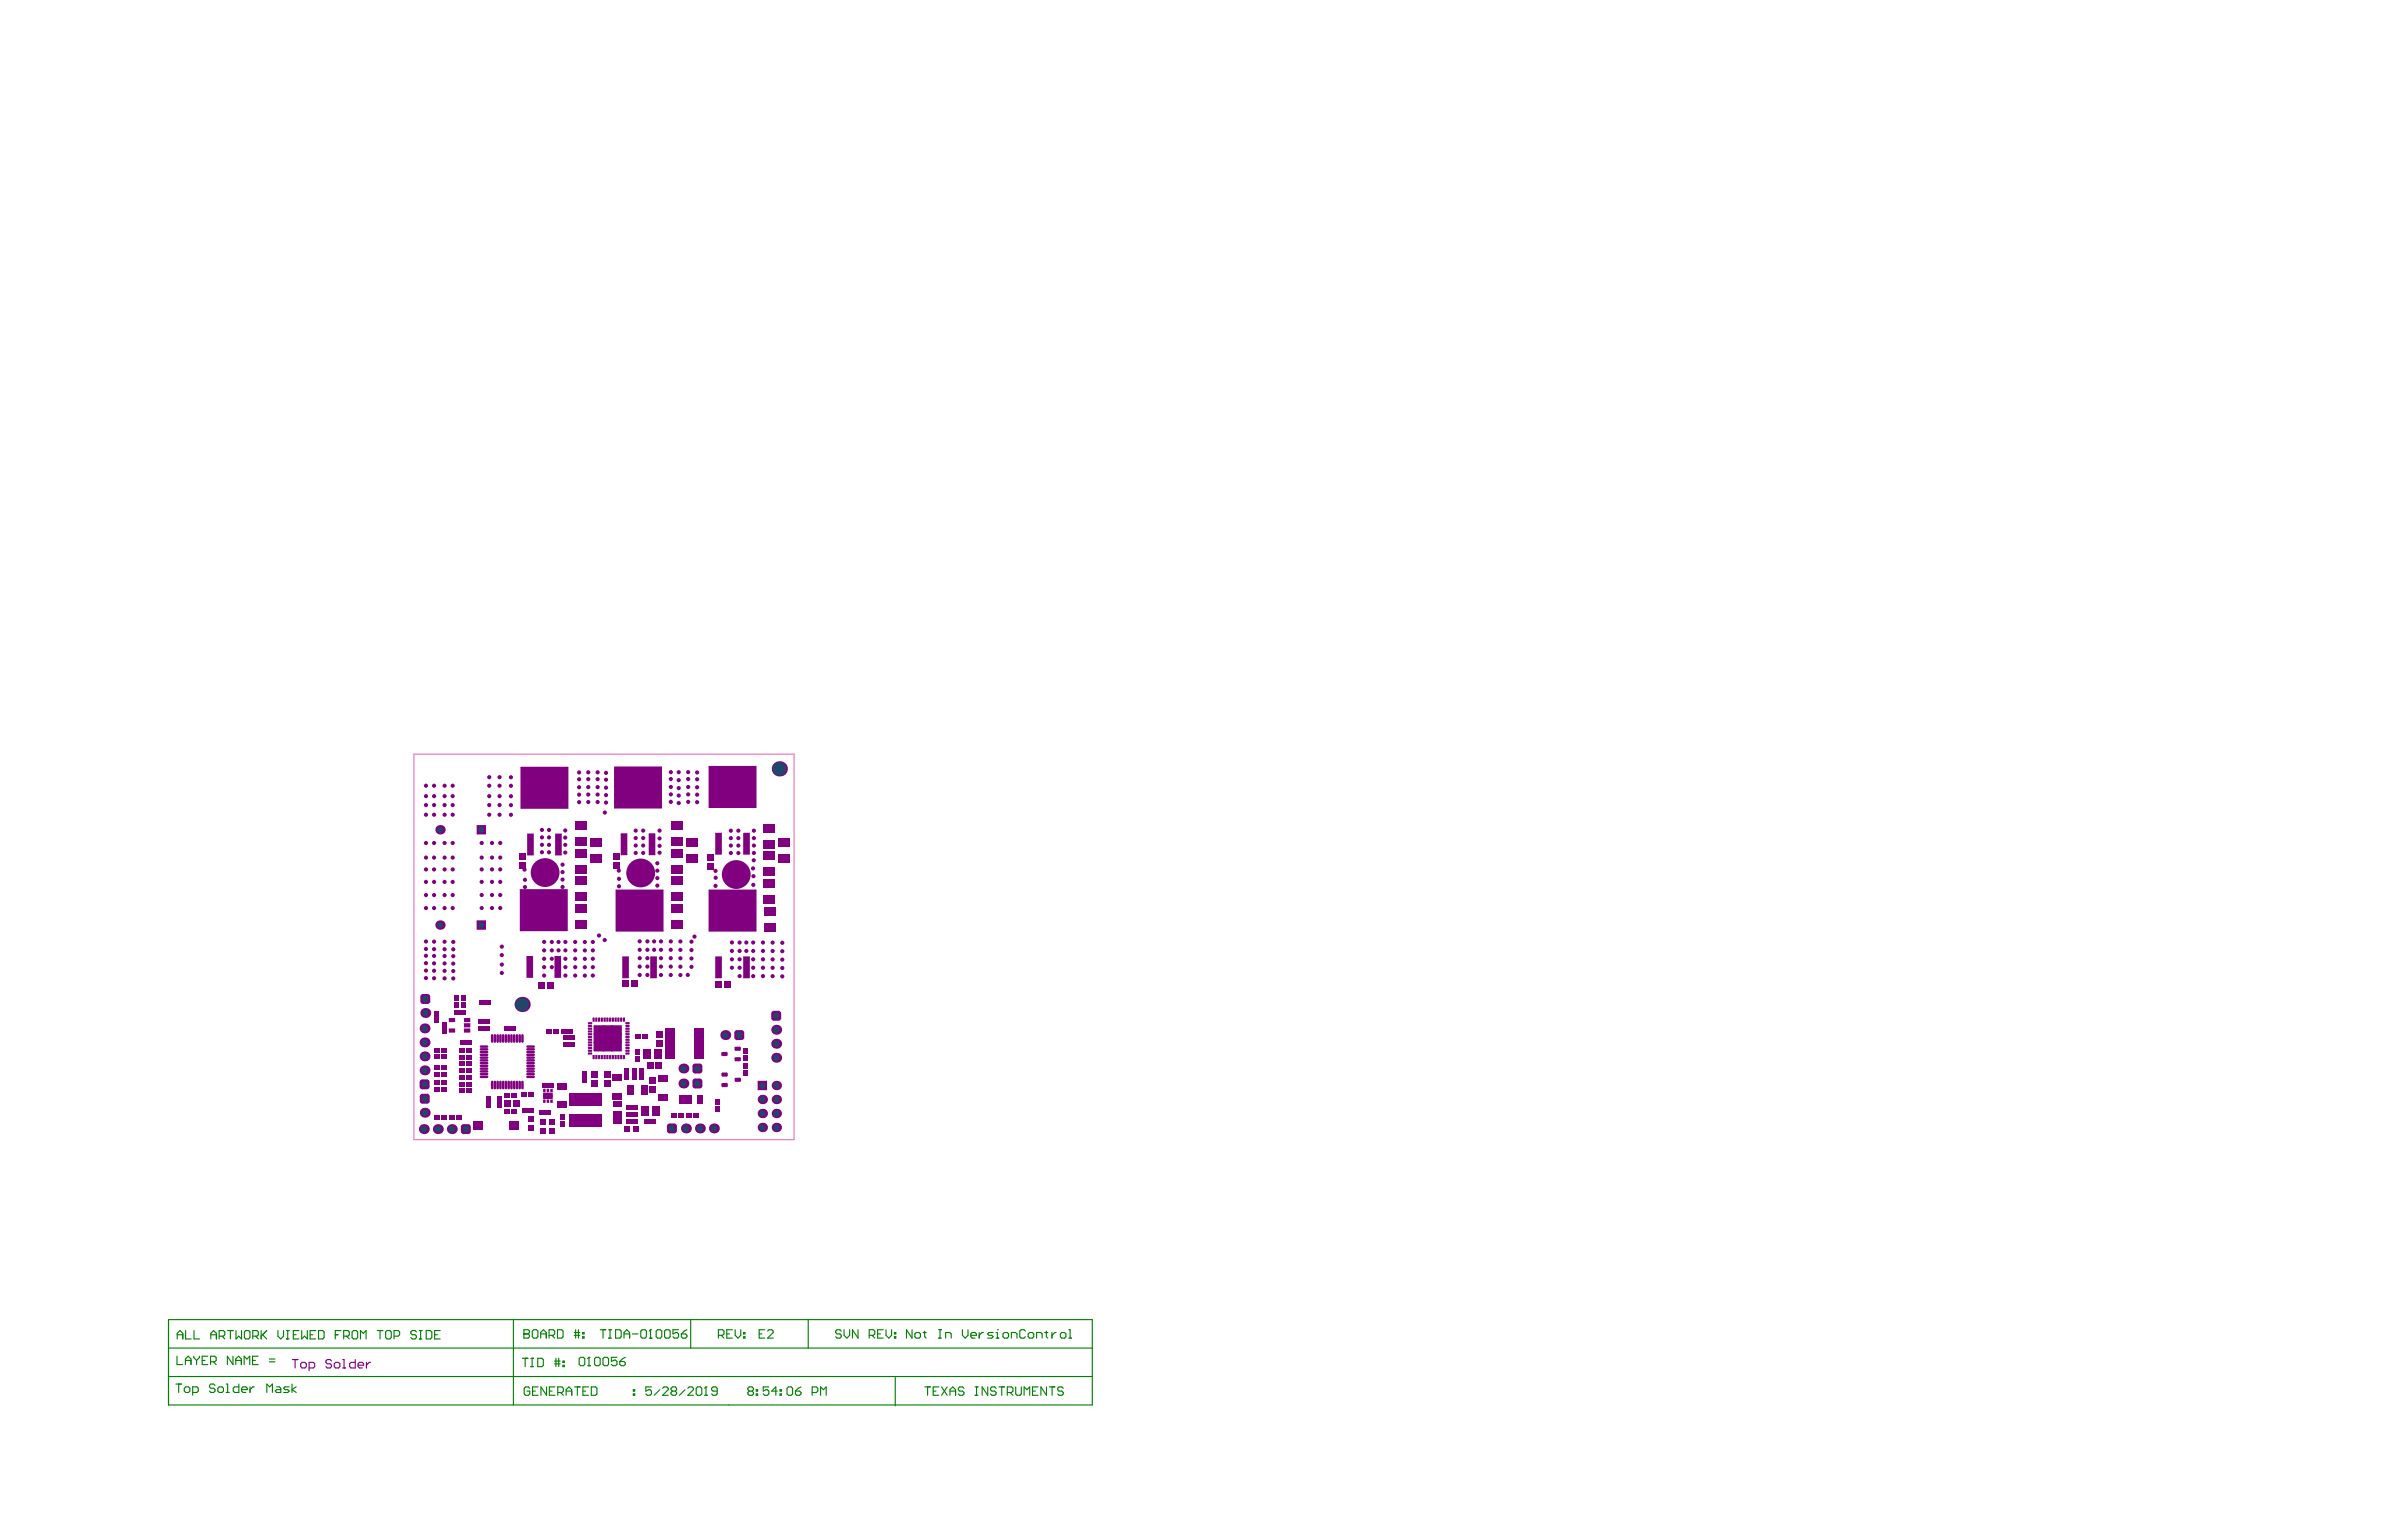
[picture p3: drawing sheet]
<svg xmlns="http://www.w3.org/2000/svg" width="432mm" height="279mm" viewBox="0 0 432 279" stroke-linecap="round" stroke-linejoin="round" font-family="sans-serif">
<path d="M75 136.7h68.9v70h-68.9z" fill="none" stroke="#e85dac" stroke-width=".18"/>
<g fill="none" stroke="#008000" stroke-width=".2">
<path d="M30.5 239.3h167.5v15.4h-167.5zM93.1 239.3v15.4M125.2 239.3v5.1M146.5 239.3v5.1M30.5 249.6h167.5M30.5 244.4h167.5M31.9 251h1M32.1 245.9v1.5h1M32.1 242.8v-1l.5-.5 .5 .5v1M32.1 242h1M32.4 251v1.5M33.6 247.4v-1l.5-.5 .5 .5v1"/>
<path d="M33.6 246.7h1M33.6 241.3v1.5h1.1M33.7 251.5h.5l.2 .2v.5l-.2 .3h-.5l-.3-.3v-.5zM34.9 252.5h.8l.2-.3v-.5l-.2-.2h-.8v1.5M35.1 245.9v.3l.5 .5M35.2 241.3v1.5h1M35.6 246.7v.7M36.1 245.9v.3l-.5 .5M36.7 246.7h.5M37.7 245.9h-1v1.5h1M38.2 246.9h.7l.3-.2v-.5l-.3-.3h-.7v1.5M38.2 242.8v-1l.5-.5 .5 .5v1"/>
<path d="M38.2 242h1M38.7 246.9l.5 .5M39 251.2l-.3-.2h-.5l-.2 .2v.3l.2 .2h.5l.3 .3v.2l-.3 .3h-.5l-.2-.3M39.7 242.3h.8l.2-.3v-.5l-.2-.2h-.8v1.5M39.7 251.5h.6l.2 .2v.5l-.2 .3h-.6l-.2-.3v-.5zM40.2 242.3l.5 .5M41 252.5h.5M41 251h.3v1.5M41.3 241.3h1M41.8 241.3v1.5M42.2 245.9v1.5l-1-1.5v1.5M42.7 246.7h1.1"/>
<path d="M42.7 247.4v-1l.5-.5 .6 .5v1M42.8 241.3v1.5l.5-.5 .5 .5v-1.5M43.3 251v1.5h-.8l-.2-.3v-.5l.2-.2h.8M43.8 252h1v-.3l-.2-.2h-.5l-.3 .2v.5l.3 .3h.5M44.3 247.4v-1.5l.5 .5 .5-.5v1.5M44.3 241.5l.3-.2h.5l.2 .2v1l-.2 .3h-.5l-.3-.3zM45.3 251.5v1M45.8 246.7h.5M45.8 242.3h.8l.2-.3v-.5l-.2-.2h-.8v1.5M46.1 251.5h-.3l-.5 .5M46.3 242.3l.5 .5M46.8 245.9h-1v1.5h1"/>
<path d="M47.3 241.3v1.5M47.6 242l.8 .8M48.4 241.3l-1.1 1M48.4 252.5v-1.5l.5 .5 .5-.5v1.5M48.8 246.9h1M48.8 246.4h1M50.1 251.5h.5l.3 .2v.8h-.8l-.2-.3 .2-.2h.8M50.4 241.3v1l.5 .5 .5-.5v-1M51.9 242.8h.5M51.9 241.3h.5M52.2 241.3v1.5M52.4 251.5h-.7l-.3 .2 .3 .3h.5l.2 .2-.2 .3h-.8"/>
<path d="M52.9 251v1.5M53.2 242h.5M53.7 251.5l-.8 .5 .8 .5M54.2 241.3h-1v1.5h1M54.7 241.3v1.5l.5-.5 .5 .5v-1.5M56.2 242h.5M57.2 241.3h-1v1.5h1M57.7 241.3h.8l.3 .2v1l-.3 .3h-.8zM60.8 242h.5M61.8 241.3h-1v1.5M62.3 242.3h.8l.2-.3v-.5l-.2-.2h-.8v1.5M62.8 242.3l.5 .5"/>
<path d="M64.1 241.3h.5l.2 .2v1l-.2 .3h-.5l-.3-.3v-1zM65.3 242.8v-1.5l.6 .5 .5-.5v1.5M68.4 241.3h1M68.9 241.3v1.5M69.9 241.5l.3-.2h.5l.2 .2v1l-.2 .3h-.5l-.3-.3zM71.4 242.3h.8l.2-.3v-.5l-.2-.2h-.8v1.5M75.5 241.5l-.3-.2h-.5l-.2 .2v.3l.2 .2h.5l.3 .3v.2l-.3 .3h-.5l-.2-.3M76 242.8h.5M76 241.3h.5M76.2 241.3v1.5M77.3 241.3h.7l.3 .2v1l-.3 .3h-.7zM78.8 242h.5"/>
<path d="M79.8 241.3h-1v1.5h1M94.7 246.3h1M95 241.9h.1M95 241.1h.7l.3 .3v.2l-.3 .3 .3 .2v.3l-.3 .2h-.7zM95 241.9h.7M95.2 246.3v1.5M96 251.7l-.2-.2h-.5l-.3 .2v1l.3 .3h.5l.2-.3v-.5h-.5M96.2 246.3h.5M96.2 247.8h.5M96.5 246.3v1.5M96.5 241.4l.2-.3h.6l.2 .3v1l-.2 .2h-.6l-.2-.2zM96.5 252.2h.5"/>
<path d="M97.5 246.3h.7l.3 .2v1l-.3 .3h-.7zM97.6 251.5h-1.1v1.5h1.1M98 241.9h1M98 242.6v-1l.5-.5 .5 .5v1M99.1 251.5v1.5l-1-1.5v1.5M99.5 242.1h.8l.2-.2v-.5l-.2-.3h-.8v1.5M99.6 252.2h.5M100 242.1l.5 .5M100.5 246.8h1M100.5 247.3h1M100.6 251.5h-1v1.5h1M100.8 246.3v1.5"/>
<path d="M101.1 241.1h.7l.3 .3v1l-.3 .2h-.7zM101.1 252.5h.8l.2-.3v-.5l-.2-.2h-.8v1.5M101.3 246.3v1.5M101.6 252.5l.5 .5M102 247.5h.3v.3h-.3zM102 246.8h.3v.2h-.3zM102.6 252.2h1M102.6 253v-1l.5-.5 .5 .5v1M104.1 242.1h1M104.1 241.6h1M104.1 251.5h1.1M104.4 241.1v1.5"/>
<path d="M104.7 251.5v1.5M104.9 241.1v1.5M105.2 246.1h.6l.2 .3v1l-.2 .2h-.6l-.2-.2v-1zM105.6 242.4h.3v.2h-.3zM105.6 241.6h.3v.3h-.3zM105.7 252.2h.5M106.5 247.6h.5M106.7 251.5h-1v1.5h1M106.8 246.1h.1M106.8 246.1v1.5M106.8 246.1l-.3 .3M107.2 251.5h.8l.2 .2v1l-.2 .3h-.8z"/>
<path d="M108 246.1h.5l.3 .3v1l-.3 .2h-.5l-.2-.2v-1zM108.8 241.1h1M109.3 241.1v1.5M109.6 246.1h.5l.2 .3v1l-.2 .2h-.5l-.3-.2v-1zM110.3 241.1h.5M110.3 242.6h.5M110.6 241.1v1.5M111.6 241.1h.8l.2 .3v1l-.2 .2h-.8zM111.8 246.1h-1v.8l.5-.3h.3l.2 .3v.5l-.2 .2h-.5l-.3-.2M112.3 246.9h.8l.3 .2v.3l-.3 .2h-.5l-.3-.2zM113.1 241.9h1M113.1 242.6v-1l.5-.5 .5 .5v1"/>
<path d="M113.4 246.1l-.5 .3-.6 .5M114.6 241.9h1.1M114.8 252.7h.3v.3h-.3zM114.8 252h.3v.2h-.3zM116.2 241.4l.2-.3h.5l.3 .3v1l-.3 .2h-.5l-.2-.2zM117.7 242.6h.5M117.9 241.1h.1M117.9 241.1v1.5M117.9 241.1l-.2 .3M118.1 251.5h-1v.7l.5-.2h.2l.3 .2v.5l-.3 .3h-.5l-.2-.3M118.9 241.4l.3-.3h.5l.3 .3v1l-.3 .2h-.5l-.3-.2zM119.6 252l-1 1"/>
<path d="M120.1 251.7l.3-.2h.5l.2 .2v.3l-1 1h1M120.5 241.4l.2-.3h.5l.3 .3v1l-.3 .2h-.5l-.2-.2zM121.9 252.2l-.3-.2v-.3l.3-.2h.5l.3 .2v.3l-.3 .2M121.9 252.2l-.3 .3v.2l.3 .3h.5l.3-.3v-.2l-.3-.3M121.9 252.2h.5M123 241.1h-1v.8l.5-.3h.3l.2 .3v.5l-.2 .2h-.6l-.2-.2M123.5 241.9h.8l.2 .2v.3l-.2 .2h-.5l-.3-.2zM124.2 252l-1 1M124.5 241.1l-.5 .3-.5 .5M124.7 251.7l.2-.2h.5l.3 .2v.3l-1 1h1M126.2 251.7l.3-.2h.5l.2 .2v1l-.2 .3h-.5l-.3-.3zM127.7 253h.5"/>
<path d="M128 251.5h.1M128 251.5v1.5M128 251.5l-.3 .2M130 252.2h-.8l-.2-.2v-.3l.2-.2h.6l.2 .2v1l-.2 .3h-.6l-.2-.3M130.2 242.1h.8l.2-.2v-.5l-.2-.3h-.8v1.5M130.7 242.1l.5 .5M131.7 241.9h.6M132.8 241.1h-1.1v1.5h1.1M133.3 241.1v1l.5 .5 .5-.5v-1M134.8 242.4h.2v.2h-.2zM134.8 241.6h.2v.3h-.2zM135.8 252.2l-.2-.2v-.3l.2-.2h.5l.3 .2v.3l-.3 .2"/>
<path d="M135.8 252.2l-.2 .3v.2l.2 .3h.5l.3-.3v-.2l-.3-.3M135.8 252.2h.5M137.1 252.7h.2v.3h-.2zM137.1 252h.2v.2h-.2zM137.6 241.9h.5M138.6 241.1h-1v1.5h1M139.1 241.4l.3-.3h.5l.3 .3v.2l-1.1 1h1.1M139.4 251.5h-1v.7l.5-.2h.2l.3 .2v.5l-.3 .3h-.5l-.2-.3M140.9 252.2h-1l.7-.7v1.5M141.4 252.7h.3v.3h-.3zM141.4 252h.3v.2h-.3zM142.7 251.7l.2-.2h.5l.3 .2v1l-.3 .3h-.5l-.2-.3z"/>
<path d="M144.2 252.2h.7l.3 .3v.2l-.3 .3h-.5l-.2-.3zM145.2 251.5l-.5 .2-.5 .5M147.2 252.5h.8l.2-.3v-.5l-.2-.2h-.8v1.5M148.8 253v-1.5l.5 .5 .5-.5v1.5M152.5 241.4l-.3-.3h-.5l-.2 .3v.2l.2 .3h.5l.3 .2v.3l-.3 .2h-.5l-.2-.2M153 241.1v1l.5 .5 .5-.5v-1M155.5 241.1v1.5l-1-1.5v1.5M157.6 242.1h.7l.3-.2v-.5l-.3-.3h-.7v1.5M158.1 242.1l.5 .5M159.1 241.9h.5M160.1 241.1h-1v1.5h1M160.6 241.1v1l.5 .5 .5-.5v-1"/>
<path d="M162.1 242.4h.3v.2h-.3zM162.1 241.6h.3v.3h-.3zM162.3 249.8v5.1M165.3 241.1v1.5l-1-1.5v1.5M166.1 241.6h.5l.3 .3v.5l-.3 .2h-.5l-.3-.2v-.5zM167.4 241.6h.5M167.6 241.4v1l.3 .2M167.6 251.5h1.1M168.1 251.5v1.5M169.2 252.2h.5M170.2 241.1h.5M170.2 242.6h.5"/>
<path d="M170.2 251.5h-1v1.5h1M170.4 241.1v1.5M170.7 251.5l1 1.5M171.4 242.6v-1h.8l.2 .3v.7M171.7 251.5l-1 1.5M172.2 252.2h1M172.2 253v-1l.5-.5 .5 .5v1M174.5 241.1v1l.5 .5 .5-.5v-1M174.7 251.7l-.2-.2h-.5l-.3 .2v.3l.3 .2h.5l.2 .3v.2l-.2 .3h-.5l-.3-.3M176 242.1h1v-.2l-.3-.3h-.5l-.2 .3v.5l.2 .2h.5M176.8 251.5h.5M176.8 253h.5"/>
<path d="M177 251.5v1.5M177.5 241.6v1M178.3 241.6h-.3l-.5 .5M179.1 251.5v1.5l-1.1-1.5v1.5M180 241.6h-.7l-.3 .3 .3 .2h.5l.2 .3-.2 .2h-.8M180.5 242.6h.6M180.5 241.6h.3v1M180.6 251.7l-.3-.2h-.5l-.2 .2v.3l.2 .2h.5l.3 .3v.2l-.3 .3h-.5l-.2-.3M180.8 241.1h.1M181.1 251.5h1M181.6 251.5v1.5M182.1 241.6h.5l.2 .3v.5l-.2 .2h-.5l-.3-.2v-.5z"/>
<path d="M182.6 252.5h.8l.2-.3v-.5l-.2-.2h-.8v1.5M183.1 252.5l.5 .5M183.3 242.6v-1h.8l.3 .3v.7M184.1 251.5v1.2l.3 .3h.5l.2-.3v-1.2M185.6 253v-1.5l.6 .5 .5-.5v1.5M185.9 241.4l-.3-.3h-.5l-.2 .3v1l.2 .2h.5l.3-.2M186.6 241.6h.5l.3 .3v.5l-.3 .2h-.5l-.2-.2v-.5zM187.2 252.2h.5M187.9 242.6v-1h.8l.2 .3v.7M188.2 251.5h-1v1.5h1M189.4 241.6h.5M189.7 241.4v1l.2 .2"/>
<path d="M189.7 251.5v1.5l-1-1.5v1.5M190.2 251.5h1M190.7 241.6v1M190.7 251.5v1.5M191.5 241.6h-.3l-.5 .5M192.5 241.6h.5l.2 .3v.5l-.2 .2h-.5l-.3-.2v-.5zM192.7 251.7l-.2-.2h-.5l-.3 .2v.3l.3 .2h.5l.2 .3v.2l-.2 .3h-.5l-.3-.3M193.7 241.1h.3v1.5M193.7 242.6h.5"/>
</g>
<path d="M53 246.5h1M53.5 246.5v1.5M54.5 247.3l.3-.3h.5l.2 .3v.5l-.2 .2h-.5l-.3-.2zM56 248h.8l.2-.2v-.5l-.2-.3h-.8v1.5M60.1 246.8l-.3-.3h-.5l-.2 .3v.2l.2 .3h.5l.3 .2v.3l-.3 .2h-.5l-.2-.2M60.8 247h.6l.2 .3v.5l-.2 .2h-.6l-.2-.2v-.5zM62.1 246.5h.3v1.5M62.1 248h.5M64.4 246.5v1.5h-.8l-.2-.2v-.5l.2-.3h.8M64.9 247.5h1v-.2l-.2-.3h-.5l-.3 .3v.5l.3 .2h.5M66.4 247v1M67.2 247h-.3l-.5 .5" fill="none" stroke="#800080" stroke-width=".2"/>
<g fill="#800080">
<circle cx="109.9" cy="141.4" r=".38"/>
<circle cx="109.9" cy="145.5" r=".38"/>
<circle cx="109.9" cy="144.2" r=".38"/>
<circle cx="109.9" cy="142.8" r=".38"/>
<circle cx="109.9" cy="140.1" r=".38"/>
<circle cx="126.4" cy="141.3" r=".38"/>
<circle cx="126.4" cy="145.4" r=".38"/>
<circle cx="126.4" cy="144.1" r=".38"/>
<circle cx="126.4" cy="142.7" r=".38"/>
<circle cx="126.4" cy="140.1" r=".38"/>
<circle cx="124.7" cy="141.2" r=".38"/>
<circle cx="124.7" cy="145.4" r=".38"/>
<circle cx="124.7" cy="144" r=".38"/>
<circle cx="124.7" cy="142.7" r=".38"/>
<circle cx="124.7" cy="140" r=".38"/>
<circle cx="108.3" cy="141.3" r=".38"/>
<circle cx="108.3" cy="145.4" r=".38"/>
<circle cx="108.3" cy="144.1" r=".38"/>
<circle cx="108.3" cy="142.7" r=".38"/>
<circle cx="108.3" cy="140" r=".38"/>
<circle cx="90.6" cy="140.9" r=".38"/>
<circle cx="88.7" cy="140.9" r=".38"/>
<circle cx="92.6" cy="140.9" r=".38"/>
<circle cx="125.9" cy="169.8" r=".38"/>
<circle cx="109.6" cy="147.3" r=".38"/>
<circle cx="95.2" cy="167.7" r=".38"/>
<circle cx="96.5" cy="166.4" r=".38"/>
<circle cx="97.8" cy="165" r=".38"/>
<circle cx="109.6" cy="170.4" r=".38"/>
<circle cx="108.6" cy="169.6" r=".38"/>
<circle cx="136.6" cy="156" r=".38"/>
<circle cx="129.7" cy="160.6" r=".38"/>
<circle cx="136.6" cy="160.4" r=".38"/>
<circle cx="102.5" cy="176.9" r=".38"/>
<circle cx="102.5" cy="175.4" r=".38"/>
<circle cx="102.5" cy="173.8" r=".38"/>
<circle cx="102.5" cy="172.3" r=".38"/>
<circle cx="102.5" cy="170.8" r=".38"/>
<circle cx="100" cy="170.8" r=".38"/>
<circle cx="100" cy="172.3" r=".38"/>
<circle cx="100" cy="173.8" r=".38"/>
<circle cx="100" cy="175.4" r=".38"/>
<circle cx="98.6" cy="176.9" r=".38"/>
<circle cx="98.6" cy="175.4" r=".38"/>
<circle cx="98.6" cy="173.8" r=".38"/>
<circle cx="98.6" cy="172.3" r=".38"/>
<circle cx="98.6" cy="170.8" r=".38"/>
<circle cx="104.3" cy="176.9" r=".38"/>
<circle cx="104.3" cy="175.4" r=".38"/>
<circle cx="104.3" cy="173.8" r=".38"/>
<circle cx="104.3" cy="172.3" r=".38"/>
<circle cx="104.3" cy="170.8" r=".38"/>
<circle cx="106" cy="176.9" r=".38"/>
<circle cx="106" cy="175.4" r=".38"/>
<circle cx="106" cy="173.9" r=".38"/>
<circle cx="106" cy="172.3" r=".38"/>
<circle cx="106" cy="170.8" r=".38"/>
<circle cx="107.5" cy="176.9" r=".38"/>
<circle cx="107.5" cy="175.4" r=".38"/>
<circle cx="107.5" cy="173.8" r=".38"/>
<circle cx="107.5" cy="172.3" r=".38"/>
<circle cx="107.5" cy="170.8" r=".38"/>
<circle cx="101.2" cy="172.3" r=".38"/>
<circle cx="101.2" cy="170.8" r=".38"/>
<circle cx="119.8" cy="176.8" r=".38"/>
<circle cx="119.8" cy="175.3" r=".38"/>
<circle cx="119.8" cy="173.7" r=".38"/>
<circle cx="119.8" cy="172.2" r=".38"/>
<circle cx="119.8" cy="170.7" r=".38"/>
<circle cx="117.4" cy="170.7" r=".38"/>
<circle cx="117.4" cy="172.2" r=".38"/>
<circle cx="117.4" cy="173.7" r=".38"/>
<circle cx="117.4" cy="175.3" r=".38"/>
<circle cx="117.4" cy="176.8" r=".38"/>
<circle cx="116" cy="176.8" r=".38"/>
<circle cx="116" cy="175.3" r=".38"/>
<circle cx="116" cy="173.7" r=".38"/>
<circle cx="116" cy="172.2" r=".38"/>
<circle cx="116" cy="170.7" r=".38"/>
<circle cx="121.6" cy="176.8" r=".38"/>
<circle cx="121.6" cy="175.3" r=".38"/>
<circle cx="121.6" cy="173.7" r=".38"/>
<circle cx="121.6" cy="172.2" r=".38"/>
<circle cx="121.6" cy="170.7" r=".38"/>
<circle cx="123.3" cy="176.8" r=".38"/>
<circle cx="123.3" cy="175.3" r=".38"/>
<circle cx="123.3" cy="173.8" r=".38"/>
<circle cx="123.3" cy="172.2" r=".38"/>
<circle cx="123.3" cy="170.7" r=".38"/>
<circle cx="124.7" cy="176.8" r=".38"/>
<circle cx="125.3" cy="175.3" r=".38"/>
<circle cx="125.3" cy="173.8" r=".38"/>
<circle cx="125.3" cy="172.3" r=".38"/>
<circle cx="125.3" cy="170.7" r=".38"/>
<circle cx="118.6" cy="172.2" r=".38"/>
<circle cx="118.6" cy="170.7" r=".38"/>
<circle cx="135.3" cy="170.9" r=".38"/>
<circle cx="135.3" cy="172.4" r=".38"/>
<circle cx="141.8" cy="170.9" r=".38"/>
<circle cx="141.8" cy="172.5" r=".38"/>
<circle cx="141.8" cy="174" r=".38"/>
<circle cx="141.8" cy="175.5" r=".38"/>
<circle cx="141.8" cy="177" r=".38"/>
<circle cx="140.1" cy="170.9" r=".38"/>
<circle cx="140.1" cy="172.4" r=".38"/>
<circle cx="140.1" cy="174" r=".38"/>
<circle cx="140.1" cy="175.5" r=".38"/>
<circle cx="140.1" cy="177" r=".38"/>
<circle cx="138.3" cy="170.9" r=".38"/>
<circle cx="138.3" cy="172.4" r=".38"/>
<circle cx="138.3" cy="173.9" r=".38"/>
<circle cx="138.3" cy="175.5" r=".38"/>
<circle cx="138.3" cy="177" r=".38"/>
<circle cx="132.7" cy="170.9" r=".38"/>
<circle cx="132.7" cy="172.4" r=".38"/>
<circle cx="132.7" cy="173.9" r=".38"/>
<circle cx="132.7" cy="175.5" r=".38"/>
<circle cx="134.1" cy="177" r=".38"/>
<circle cx="134.1" cy="175.5" r=".38"/>
<circle cx="134.1" cy="173.9" r=".38"/>
<circle cx="134.1" cy="172.4" r=".38"/>
<circle cx="134.1" cy="170.9" r=".38"/>
<circle cx="116.1" cy="158.3" r="2.61"/>
<circle cx="121.6" cy="140" r=".38"/>
<circle cx="121.6" cy="142.7" r=".38"/>
<circle cx="121.6" cy="144" r=".38"/>
<circle cx="121.6" cy="145.4" r=".38"/>
<circle cx="121.6" cy="141.2" r=".38"/>
<circle cx="105" cy="141.3" r=".38"/>
<circle cx="105" cy="145.4" r=".38"/>
<circle cx="105" cy="144.1" r=".38"/>
<circle cx="105" cy="142.7" r=".38"/>
<circle cx="105" cy="140.1" r=".38"/>
<circle cx="90.7" cy="159.9" r=".38"/>
<circle cx="90.7" cy="162.3" r=".38"/>
<circle cx="90.7" cy="164.6" r=".38"/>
<circle cx="90.7" cy="155.5" r=".38"/>
<circle cx="90.7" cy="157.6" r=".38"/>
<circle cx="90.7" cy="152.8" r=".38"/>
<circle cx="92.6" cy="146" r=".38"/>
<circle cx="92.6" cy="142.5" r=".38"/>
<circle cx="92.6" cy="144.4" r=".38"/>
<circle cx="92.6" cy="147.7" r=".38"/>
<circle cx="82.1" cy="144.4" r=".38"/>
<circle cx="82.1" cy="146" r=".38"/>
<circle cx="82.1" cy="147.7" r=".38"/>
<circle cx="82.1" cy="142.5" r=".38"/>
<circle cx="82.1" cy="155.5" r=".38"/>
<circle cx="82.1" cy="152.9" r=".38"/>
<circle cx="82.1" cy="159.9" r=".38"/>
<circle cx="82.1" cy="164.6" r=".38"/>
<circle cx="82.1" cy="162.3" r=".38"/>
<circle cx="82.1" cy="157.6" r=".38"/>
<circle cx="98.8" cy="198.7" r=".33"/>
<circle cx="99.9" cy="198.7" r=".33"/>
<circle cx="89.2" cy="152.8" r=".38"/>
<circle cx="87.3" cy="152.8" r=".38"/>
<circle cx="89.2" cy="157.6" r=".38"/>
<circle cx="89.2" cy="155.5" r=".38"/>
<circle cx="87.3" cy="157.6" r=".38"/>
<circle cx="87.3" cy="155.5" r=".38"/>
<circle cx="123" cy="140" r=".38"/>
<circle cx="106.6" cy="140" r=".38"/>
<circle cx="123" cy="142.9" r=".38"/>
<circle cx="123" cy="144.2" r=".38"/>
<circle cx="123" cy="145.6" r=".38"/>
<circle cx="123" cy="141.5" r=".38"/>
<circle cx="106.6" cy="142.7" r=".38"/>
<circle cx="106.6" cy="144.1" r=".38"/>
<circle cx="106.6" cy="145.4" r=".38"/>
<circle cx="106.6" cy="141.3" r=".38"/>
<circle cx="90.6" cy="147.7" r=".38"/>
<circle cx="88.7" cy="147.7" r=".38"/>
<circle cx="88.7" cy="144.4" r=".38"/>
<circle cx="88.7" cy="142.5" r=".38"/>
<circle cx="88.7" cy="146" r=".38"/>
<circle cx="90.6" cy="144.4" r=".38"/>
<circle cx="90.6" cy="142.5" r=".38"/>
<circle cx="90.6" cy="146" r=".38"/>
<circle cx="87.3" cy="164.6" r=".38"/>
<circle cx="87.3" cy="162.3" r=".38"/>
<circle cx="89.2" cy="164.6" r=".38"/>
<circle cx="89.2" cy="162.3" r=".38"/>
<circle cx="87.3" cy="159.9" r=".38"/>
<circle cx="89.2" cy="159.9" r=".38"/>
<circle cx="112.2" cy="157.9" r=".38"/>
<circle cx="95.1" cy="157.7" r=".38"/>
<circle cx="96.5" cy="162.3" r=".38"/>
<circle cx="99.2" cy="162.3" r=".38"/>
<circle cx="100.6" cy="162.3" r=".38"/>
<circle cx="101.9" cy="162.3" r=".38"/>
<circle cx="95.1" cy="162.3" r=".38"/>
<circle cx="97.9" cy="162.3" r=".38"/>
<circle cx="97.9" cy="163.7" r=".38"/>
<circle cx="95.1" cy="163.7" r=".38"/>
<circle cx="101.9" cy="163.7" r=".38"/>
<circle cx="100.6" cy="163.7" r=".38"/>
<circle cx="99.2" cy="163.7" r=".38"/>
<circle cx="96.5" cy="163.7" r=".38"/>
<circle cx="95.1" cy="165" r=".38"/>
<circle cx="101.9" cy="165" r=".38"/>
<circle cx="100.6" cy="165" r=".38"/>
<circle cx="99.2" cy="165" r=".38"/>
<circle cx="96.5" cy="165" r=".38"/>
<circle cx="97.9" cy="166.4" r=".38"/>
<circle cx="95.1" cy="166.4" r=".38"/>
<circle cx="100.6" cy="166.4" r=".38"/>
<circle cx="99.2" cy="166.4" r=".38"/>
<circle cx="97.9" cy="167.7" r=".38"/>
<circle cx="101.9" cy="167.7" r=".38"/>
<circle cx="100.6" cy="167.7" r=".38"/>
<circle cx="99.2" cy="167.7" r=".38"/>
<circle cx="96.5" cy="167.7" r=".38"/>
<circle cx="130.8" cy="167.9" r=".38"/>
<circle cx="133.5" cy="167.9" r=".38"/>
<circle cx="134.9" cy="167.9" r=".38"/>
<circle cx="136.3" cy="167.9" r=".38"/>
<circle cx="129.5" cy="167.9" r=".38"/>
<circle cx="132.2" cy="167.9" r=".38"/>
<circle cx="130.8" cy="166.5" r=".38"/>
<circle cx="133.5" cy="166.5" r=".38"/>
<circle cx="134.9" cy="166.5" r=".38"/>
<circle cx="136.3" cy="166.5" r=".38"/>
<circle cx="129.5" cy="166.5" r=".38"/>
<circle cx="132.2" cy="166.5" r=".38"/>
<circle cx="130.8" cy="165.2" r=".38"/>
<circle cx="133.5" cy="165.2" r=".38"/>
<circle cx="134.9" cy="165.2" r=".38"/>
<circle cx="136.3" cy="165.2" r=".38"/>
<circle cx="129.5" cy="165.2" r=".38"/>
<circle cx="132.2" cy="165.2" r=".38"/>
<circle cx="130.8" cy="163.8" r=".38"/>
<circle cx="133.5" cy="163.8" r=".38"/>
<circle cx="134.9" cy="163.8" r=".38"/>
<circle cx="136.3" cy="163.8" r=".38"/>
<circle cx="129.5" cy="163.8" r=".38"/>
<circle cx="132.2" cy="163.8" r=".38"/>
<circle cx="132.2" cy="162.5" r=".38"/>
<circle cx="129.5" cy="162.5" r=".38"/>
<circle cx="136.3" cy="162.5" r=".38"/>
<circle cx="134.9" cy="162.5" r=".38"/>
<circle cx="133.5" cy="162.5" r=".38"/>
<circle cx="130.8" cy="162.5" r=".38"/>
<circle cx="116.4" cy="167.6" r=".38"/>
<circle cx="117.7" cy="167.6" r=".38"/>
<circle cx="112.3" cy="167.6" r=".38"/>
<circle cx="115" cy="167.6" r=".38"/>
<circle cx="116.4" cy="166.2" r=".38"/>
<circle cx="117.7" cy="166.2" r=".38"/>
<circle cx="119.1" cy="166.2" r=".38"/>
<circle cx="112.3" cy="166.2" r=".38"/>
<circle cx="115" cy="166.2" r=".38"/>
<circle cx="116.4" cy="164.9" r=".38"/>
<circle cx="117.7" cy="164.9" r=".38"/>
<circle cx="119.1" cy="164.9" r=".38"/>
<circle cx="112.3" cy="164.9" r=".38"/>
<circle cx="115" cy="164.9" r=".38"/>
<circle cx="116.4" cy="163.6" r=".38"/>
<circle cx="117.7" cy="163.6" r=".38"/>
<circle cx="119.1" cy="163.6" r=".38"/>
<circle cx="112.3" cy="163.6" r=".38"/>
<circle cx="115" cy="163.6" r=".38"/>
<circle cx="115" cy="162.2" r=".38"/>
<circle cx="112.3" cy="162.2" r=".38"/>
<circle cx="119.1" cy="162.2" r=".38"/>
<circle cx="117.7" cy="162.2" r=".38"/>
<circle cx="116.4" cy="162.2" r=".38"/>
<circle cx="96.6" cy="145.6" r=".38"/>
<circle cx="99.3" cy="145.6" r=".38"/>
<circle cx="100.7" cy="145.6" r=".38"/>
<circle cx="102.1" cy="145.6" r=".38"/>
<circle cx="95.3" cy="145.6" r=".38"/>
<circle cx="98" cy="145.6" r=".38"/>
<circle cx="96.6" cy="144.2" r=".38"/>
<circle cx="99.3" cy="144.2" r=".38"/>
<circle cx="100.7" cy="144.2" r=".38"/>
<circle cx="102.1" cy="144.2" r=".38"/>
<circle cx="95.3" cy="144.2" r=".38"/>
<circle cx="98" cy="144.2" r=".38"/>
<circle cx="96.6" cy="142.9" r=".38"/>
<circle cx="99.3" cy="142.9" r=".38"/>
<circle cx="100.7" cy="142.9" r=".38"/>
<circle cx="102.1" cy="142.9" r=".38"/>
<circle cx="95.3" cy="142.9" r=".38"/>
<circle cx="98" cy="142.9" r=".38"/>
<circle cx="96.6" cy="141.5" r=".38"/>
<circle cx="99.3" cy="141.5" r=".38"/>
<circle cx="100.7" cy="141.5" r=".38"/>
<circle cx="102.1" cy="141.5" r=".38"/>
<circle cx="95.3" cy="141.5" r=".38"/>
<circle cx="98" cy="141.5" r=".38"/>
<circle cx="98" cy="140.2" r=".38"/>
<circle cx="95.3" cy="140.2" r=".38"/>
<circle cx="102.1" cy="140.2" r=".38"/>
<circle cx="100.7" cy="140.2" r=".38"/>
<circle cx="99.3" cy="140.2" r=".38"/>
<circle cx="96.6" cy="140.2" r=".38"/>
<circle cx="113.1" cy="145.4" r=".38"/>
<circle cx="115.8" cy="145.4" r=".38"/>
<circle cx="117.2" cy="145.4" r=".38"/>
<circle cx="118.5" cy="145.4" r=".38"/>
<circle cx="111.7" cy="145.4" r=".38"/>
<circle cx="114.4" cy="145.4" r=".38"/>
<circle cx="113.1" cy="144" r=".38"/>
<circle cx="115.8" cy="144" r=".38"/>
<circle cx="117.2" cy="144" r=".38"/>
<circle cx="118.5" cy="144" r=".38"/>
<circle cx="111.7" cy="144" r=".38"/>
<circle cx="114.4" cy="144" r=".38"/>
<circle cx="113.1" cy="142.7" r=".38"/>
<circle cx="115.8" cy="142.7" r=".38"/>
<circle cx="117.2" cy="142.7" r=".38"/>
<circle cx="118.5" cy="142.7" r=".38"/>
<circle cx="111.7" cy="142.7" r=".38"/>
<circle cx="114.4" cy="142.7" r=".38"/>
<circle cx="113.1" cy="141.3" r=".38"/>
<circle cx="115.8" cy="141.3" r=".38"/>
<circle cx="117.2" cy="141.3" r=".38"/>
<circle cx="118.5" cy="141.3" r=".38"/>
<circle cx="111.7" cy="141.3" r=".38"/>
<circle cx="114.4" cy="141.3" r=".38"/>
<circle cx="114.4" cy="140" r=".38"/>
<circle cx="111.7" cy="140" r=".38"/>
<circle cx="118.5" cy="140" r=".38"/>
<circle cx="117.2" cy="140" r=".38"/>
<circle cx="115.8" cy="140" r=".38"/>
<circle cx="113.1" cy="140" r=".38"/>
<circle cx="130.8" cy="145.4" r=".38"/>
<circle cx="133.5" cy="145.4" r=".38"/>
<circle cx="134.9" cy="145.4" r=".38"/>
<circle cx="136.2" cy="145.4" r=".38"/>
<circle cx="129.5" cy="145.4" r=".38"/>
<circle cx="132.2" cy="145.4" r=".38"/>
<circle cx="130.8" cy="144.1" r=".38"/>
<circle cx="133.5" cy="144.1" r=".38"/>
<circle cx="134.9" cy="144.1" r=".38"/>
<circle cx="136.2" cy="144.1" r=".38"/>
<circle cx="129.5" cy="144.1" r=".38"/>
<circle cx="132.2" cy="144.1" r=".38"/>
<circle cx="130.8" cy="142.7" r=".38"/>
<circle cx="133.5" cy="142.7" r=".38"/>
<circle cx="134.9" cy="142.7" r=".38"/>
<circle cx="136.2" cy="142.7" r=".38"/>
<circle cx="129.5" cy="142.7" r=".38"/>
<circle cx="132.2" cy="142.7" r=".38"/>
<circle cx="130.8" cy="141.4" r=".38"/>
<circle cx="133.5" cy="141.4" r=".38"/>
<circle cx="134.9" cy="141.4" r=".38"/>
<circle cx="136.2" cy="141.4" r=".38"/>
<circle cx="129.5" cy="141.4" r=".38"/>
<circle cx="132.2" cy="141.4" r=".38"/>
<circle cx="132.2" cy="140" r=".38"/>
<circle cx="129.5" cy="140" r=".38"/>
<circle cx="136.2" cy="140" r=".38"/>
<circle cx="134.9" cy="140" r=".38"/>
<circle cx="133.5" cy="140" r=".38"/>
<circle cx="130.8" cy="140" r=".38"/>
<circle cx="136.5" cy="170.9" r=".38"/>
<circle cx="136.5" cy="172.4" r=".38"/>
<circle cx="136.5" cy="173.9" r=".38"/>
<circle cx="136.5" cy="175.5" r=".38"/>
<circle cx="136.5" cy="177" r=".38"/>
<circle cx="101.9" cy="166.4" r=".38"/>
<circle cx="119.1" cy="167.6" r=".38"/>
<circle cx="113.6" cy="162.2" r=".38"/>
<circle cx="113.6" cy="163.6" r=".38"/>
<circle cx="113.6" cy="164.9" r=".38"/>
<circle cx="113.6" cy="166.2" r=".38"/>
<circle cx="113.6" cy="167.6" r=".38"/>
<circle cx="132.5" cy="150.6" r=".38"/>
<circle cx="136.7" cy="150.6" r=".38"/>
<circle cx="133.8" cy="150.6" r=".38"/>
<circle cx="132.5" cy="152" r=".38"/>
<circle cx="136.7" cy="152" r=".38"/>
<circle cx="133.8" cy="152" r=".38"/>
<circle cx="132.5" cy="153.3" r=".38"/>
<circle cx="136.7" cy="153.3" r=".38"/>
<circle cx="133.8" cy="153.3" r=".38"/>
<circle cx="132.5" cy="154.7" r=".38"/>
<circle cx="136.7" cy="154.7" r=".38"/>
<circle cx="133.8" cy="154.7" r=".38"/>
<circle cx="129.7" cy="157.9" r=".38"/>
<circle cx="136.5" cy="157.5" r=".38"/>
<circle cx="136.6" cy="158.9" r=".38"/>
<circle cx="129.7" cy="159.2" r=".38"/>
<circle cx="115.2" cy="153.3" r=".38"/>
<circle cx="116.6" cy="152" r=".38"/>
<circle cx="115.2" cy="152" r=".38"/>
<circle cx="116.6" cy="150.6" r=".38"/>
<circle cx="119.6" cy="150.6" r=".38"/>
<circle cx="115.2" cy="150.6" r=".38"/>
<circle cx="99.5" cy="154.5" r=".38"/>
<circle cx="98.2" cy="154.5" r=".38"/>
<circle cx="99.5" cy="153.2" r=".38"/>
<circle cx="98.2" cy="153.2" r=".38"/>
<circle cx="99.5" cy="151.8" r=".38"/>
<circle cx="98.2" cy="151.8" r=".38"/>
<circle cx="99.5" cy="150.5" r=".38"/>
<circle cx="102.5" cy="150.6" r=".38"/>
<circle cx="98.2" cy="150.5" r=".38"/>
<circle cx="112.2" cy="159.3" r=".38"/>
<circle cx="112.2" cy="160.7" r=".38"/>
<circle cx="119.2" cy="156.5" r=".38"/>
<circle cx="119.2" cy="157.9" r=".38"/>
<circle cx="119.2" cy="159.2" r=".38"/>
<circle cx="119.2" cy="160.6" r=".38"/>
<circle cx="98.8" cy="158.2" r="2.61"/>
<circle cx="95.2" cy="159.5" r=".38"/>
<circle cx="95.2" cy="160.8" r=".38"/>
<circle cx="102" cy="156.8" r=".38"/>
<circle cx="102" cy="158.1" r=".38"/>
<circle cx="102" cy="159.5" r=".38"/>
<circle cx="102" cy="160.8" r=".38"/>
<circle cx="91" cy="171.6" r=".38"/>
<circle cx="91" cy="173.2" r=".38"/>
<circle cx="91" cy="174.9" r=".38"/>
<circle cx="77.2" cy="177.3" r=".38"/>
<circle cx="77.2" cy="173.3" r=".38"/>
<circle cx="77.2" cy="176" r=".38"/>
<circle cx="77.2" cy="174.6" r=".38"/>
<circle cx="78.7" cy="177.4" r=".38"/>
<circle cx="78.7" cy="173.3" r=".38"/>
<circle cx="78.7" cy="176" r=".38"/>
<circle cx="78.7" cy="174.7" r=".38"/>
<circle cx="80.6" cy="177.4" r=".38"/>
<circle cx="80.6" cy="173.3" r=".38"/>
<circle cx="80.6" cy="176" r=".38"/>
<circle cx="80.6" cy="174.7" r=".38"/>
<circle cx="82.2" cy="174.7" r=".38"/>
<circle cx="82.2" cy="173.4" r=".38"/>
<circle cx="82.2" cy="177.4" r=".38"/>
<circle cx="77.2" cy="172.1" r=".38"/>
<circle cx="77.2" cy="170.7" r=".38"/>
<circle cx="78.7" cy="172.1" r=".38"/>
<circle cx="78.7" cy="170.7" r=".38"/>
<circle cx="80.6" cy="172.1" r=".38"/>
<circle cx="80.6" cy="170.8" r=".38"/>
<circle cx="82.2" cy="172.1" r=".38"/>
<circle cx="82.2" cy="170.8" r=".38"/>
<circle cx="82.2" cy="176.1" r=".38"/>
<circle cx="80.6" cy="157.6" r=".38"/>
<circle cx="78.7" cy="157.6" r=".38"/>
<circle cx="77.2" cy="157.6" r=".38"/>
<circle cx="80.6" cy="162.3" r=".38"/>
<circle cx="80.6" cy="164.6" r=".38"/>
<circle cx="80.6" cy="159.9" r=".38"/>
<circle cx="78.7" cy="162.3" r=".38"/>
<circle cx="78.7" cy="164.6" r=".38"/>
<circle cx="78.7" cy="159.9" r=".38"/>
<circle cx="77.2" cy="162.3" r=".38"/>
<circle cx="77.2" cy="164.6" r=".38"/>
<circle cx="77.2" cy="159.9" r=".38"/>
<circle cx="80.6" cy="152.9" r=".38"/>
<circle cx="80.6" cy="155.5" r=".38"/>
<circle cx="78.7" cy="152.9" r=".38"/>
<circle cx="78.7" cy="155.5" r=".38"/>
<circle cx="77.2" cy="152.9" r=".38"/>
<circle cx="77.2" cy="155.5" r=".38"/>
<circle cx="80.6" cy="142.5" r=".38"/>
<circle cx="78.7" cy="142.5" r=".38"/>
<circle cx="77.2" cy="142.5" r=".38"/>
<circle cx="80.6" cy="147.7" r=".38"/>
<circle cx="80.6" cy="146" r=".38"/>
<circle cx="80.6" cy="144.4" r=".38"/>
<circle cx="78.7" cy="147.7" r=".38"/>
<circle cx="78.7" cy="146" r=".38"/>
<circle cx="78.7" cy="144.4" r=".38"/>
<circle cx="77.2" cy="147.7" r=".38"/>
<circle cx="77.2" cy="146" r=".38"/>
<circle cx="77.2" cy="144.4" r=".38"/>
<circle cx="133.5" cy="158.6" r="2.61"/>
<circle cx="115.2" cy="154.7" r=".38"/>
<circle cx="116.6" cy="153.3" r=".38"/>
<circle cx="116.6" cy="154.7" r=".38"/>
<circle cx="102.5" cy="151.9" r=".38"/>
<circle cx="102.5" cy="153.2" r=".38"/>
<circle cx="102.5" cy="154.6" r=".38"/>
<circle cx="119.6" cy="152" r=".38"/>
<circle cx="119.6" cy="153.4" r=".38"/>
<circle cx="119.6" cy="154.6" r=".38"/>
<circle cx="91" cy="176.4" r=".38"/>
<circle cx="112.4" cy="189" r=".33"/>
<circle cx="110.9" cy="189" r=".33"/>
<circle cx="107.9" cy="187.5" r=".33"/>
<circle cx="107.9" cy="189" r=".33"/>
<circle cx="110.9" cy="190.3" r=".33"/>
<circle cx="109.4" cy="190.3" r=".33"/>
<circle cx="109.4" cy="189" r=".33"/>
<circle cx="109.4" cy="186.2" r=".33"/>
<circle cx="112.4" cy="187.5" r=".33"/>
<circle cx="110.9" cy="186.2" r=".33"/>
<circle cx="109.4" cy="187.5" r=".33"/>
<circle cx="110.9" cy="187.5" r=".33"/>
<circle cx="126.9" cy="204.6" r=".9"/>
</g>
<circle cx="126.9" cy="204.6" r=".57" fill="#1f4769"/>
<circle cx="140.7" cy="196.8" r=".85" fill="#800080"/>
<circle cx="140.7" cy="196.8" r=".55" fill="#1f4769"/>
<path d="M137.3 196h1.7v1.6l-1.6 .1z" fill-rule="evenodd" fill="#800080"/>
<circle cx="138.2" cy="196.8" r=".55" fill="#1f4769"/>
<circle cx="140.7" cy="186.7" r=".9" fill="#800080"/>
<circle cx="140.7" cy="186.7" r=".57" fill="#1f4769"/>
<circle cx="76.8" cy="204.7" r=".9" fill="#800080"/>
<circle cx="76.8" cy="204.7" r=".57" fill="#1f4769"/>
<circle cx="77" cy="201.8" r=".9" fill="#800080"/>
<circle cx="77" cy="201.8" r=".57" fill="#1f4769"/>
<path d="M76.6 195.7h.8l.5 .5v.8l-.5 .5h-.8l-.5-.5v-.8z" fill-rule="evenodd" fill="#800080"/>
<g fill="#800080">
<path d="M76.1 196.2h.5zM76.3 195.8l.3-.1v.5h-.5z"/>
<path d="M76.6 197v.5zM76.1 197h.5v.5l-.5-.2z"/>
<path d="M77.4 197h.5zM77.4 197h.5l-.3 .4-.2 .1z"/>
<path d="M77.4 195.7v.5zM77.4 195.7l.2 .1 .3 .4h-.5z"/>
</g>
<circle cx="77" cy="196.6" r=".55" fill="#1f4769"/>
<circle cx="77" cy="194.1" r=".9" fill="#800080"/>
<circle cx="77" cy="194.1" r=".55" fill="#1f4769"/>
<circle cx="77.1" cy="183.7" r=".9" fill="#800080"/>
<circle cx="77.1" cy="183.7" r=".57" fill="#1f4769"/>
<circle cx="77" cy="189" r=".9" fill="#800080"/>
<circle cx="77" cy="189" r=".55" fill="#1f4769"/>
<circle cx="77" cy="186.5" r=".9" fill="#800080"/>
<circle cx="77" cy="186.5" r=".55" fill="#1f4769"/>
<path d="M76.7 180.2h.8l.5 .5v.8l-.5 .5h-.8l-.5-.5v-.8z" fill-rule="evenodd" fill="#800080"/>
<g fill="#800080">
<path d="M77.5 181.5h.5zM77.5 181.5h.5l-.2 .5h-.3z"/>
<path d="M77.5 180.2v.5zM77.5 180.2l.3 .1 .2 .4h-.5z"/>
<path d="M76.2 180.7h.5zM76.4 180.3l.3-.1v.5h-.5z"/>
<path d="M76.7 181.5v.5zM76.2 181.5h.5v.5h-.3z"/>
</g>
<circle cx="77.1" cy="181.1" r=".57" fill="#1f4769"/>
<circle cx="79.4" cy="204.7" r=".9" fill="#800080"/>
<circle cx="79.4" cy="204.7" r=".57" fill="#1f4769"/>
<circle cx="81.9" cy="204.7" r=".9" fill="#800080"/>
<circle cx="81.9" cy="204.7" r=".57" fill="#1f4769"/>
<path d="M84 203.8h.9l.4 .5v.8l-.4 .5h-.9l-.5-.5v-.8z" fill-rule="evenodd" fill="#800080"/>
<g fill="#800080">
<path d="M84 205.1v.5zM83.5 205.1h.5v.5h-.2z"/>
<path d="M84.9 205.1h.4zM84.9 205.1h.4l-.2 .5h-.2z"/>
<path d="M84.9 203.8v.5zM84.9 203.8l.4 .3v.2h-.4z"/>
<path d="M83.5 204.3h.5zM83.8 203.9l.2-.1v.5h-.5z"/>
</g>
<circle cx="84.4" cy="204.7" r=".57" fill="#1f4769"/>
<circle cx="79.8" cy="167.7" r=".85" fill="#800080"/>
<circle cx="79.8" cy="167.7" r=".52" fill="#1f4769"/>
<path d="M86.4 167l.1-.1h1.5l.1 .1v1.5l-.1 .1h-1.5l-.1-.1z" fill-rule="evenodd" fill="#800080"/>
<g fill="#800080">
<path d="M86.5 168.5v.1zM86.4 168.5l.1 .1z"/>
<path d="M88 168.5h.1zM88 168.5h.1l-.1 .1z"/>
<path d="M88 166.9v.1zM88 166.9l.1 .1z"/>
<path d="M86.4 167h.1zM86.4 166.9l.1 .1z"/>
</g>
<circle cx="87.2" cy="167.7" r=".52" fill="#1f4769"/>
<circle cx="124.3" cy="204.6" r=".9" fill="#800080"/>
<circle cx="124.3" cy="204.6" r=".57" fill="#1f4769"/>
<path d="M121.4 203.7h.8l.5 .5v.8l-.5 .5h-.8l-.5-.5v-.8z" fill-rule="evenodd" fill="#800080"/>
<g fill="#800080">
<path d="M122.2 203.7v.5zM122.2 203.7l.3 .1 .2 .4h-.5z"/>
<path d="M120.9 204.2h.5zM121.1 203.8l.3-.1v.5h-.5z"/>
<path d="M121.4 205v.5zM120.9 205h.5v.5l-.4-.2z"/>
<path d="M122.2 205h.5zM122.2 205h.5l-.2 .4-.3 .1z"/>
</g>
<circle cx="121.8" cy="204.6" r=".57" fill="#1f4769"/>
<circle cx="123.9" cy="196.5" r=".9" fill="#800080"/>
<circle cx="123.9" cy="196.5" r=".57" fill="#1f4769"/>
<circle cx="123.9" cy="193.7" r=".9" fill="#800080"/>
<circle cx="123.9" cy="193.7" r=".57" fill="#1f4769"/>
<circle cx="129.4" cy="204.6" r=".9" fill="#800080"/>
<circle cx="129.4" cy="204.6" r=".57" fill="#1f4769"/>
<circle cx="131.5" cy="187.7" r=".9" fill="#800080"/>
<circle cx="131.5" cy="187.7" r=".57" fill="#1f4769"/>
<path d="M133.6 186.8h.8l.5 .5v.8l-.5 .5h-.8l-.5-.5v-.8z" fill-rule="evenodd" fill="#800080"/>
<g fill="#800080">
<path d="M133.6 188.1v.5zM133.1 188.1h.5v.5l-.4-.3z"/>
<path d="M134.4 188.1h.5zM134.4 188.1h.5l-.2 .4-.3 .1z"/>
<path d="M134.4 186.8v.5zM134.4 186.8l.4 .2 .1 .3h-.5z"/>
<path d="M133.1 187.3h.5zM133.4 186.8h.2v.5h-.5z"/>
</g>
<circle cx="134" cy="187.7" r=".57" fill="#1f4769"/>
<circle cx="140.7" cy="204.4" r=".85" fill="#800080"/>
<circle cx="140.7" cy="204.4" r=".55" fill="#1f4769"/>
<circle cx="138.2" cy="204.4" r=".85" fill="#800080"/>
<circle cx="138.2" cy="204.4" r=".55" fill="#1f4769"/>
<circle cx="140.7" cy="201.9" r=".85" fill="#800080"/>
<circle cx="140.7" cy="201.9" r=".55" fill="#1f4769"/>
<circle cx="138.2" cy="201.9" r=".85" fill="#800080"/>
<circle cx="138.2" cy="201.9" r=".55" fill="#1f4769"/>
<circle cx="140.7" cy="191.8" r=".9" fill="#800080"/>
<circle cx="140.7" cy="191.8" r=".57" fill="#1f4769"/>
<circle cx="140.7" cy="189.3" r=".9" fill="#800080"/>
<circle cx="140.7" cy="189.3" r=".57" fill="#1f4769"/>
<path d="M140.3 183.3h.8l.5 .5v.8l-.5 .5h-.8l-.5-.5v-.8z" fill-rule="evenodd" fill="#800080"/>
<g fill="#800080">
<path d="M141.1 184.6h.5zM141.1 184.6h.5l-.2 .4-.3 .1z"/>
<path d="M141.1 183.3v.5zM141.1 183.3l.4 .2 .1 .3h-.5z"/>
<path d="M139.8 183.8h.5zM140 183.3h.3v.5h-.5z"/>
<path d="M140.3 184.6v.5zM139.8 184.6h.5v.5l-.3-.1z"/>
</g>
<circle cx="140.7" cy="184.2" r=".57" fill="#1f4769"/>
<circle cx="141.3" cy="139.4" r="1.38" fill="#800080"/>
<circle cx="141.3" cy="139.4" r="1.22" fill="#1f4769"/>
<path d="M76.6 198.3h.8l.5 .5v.8l-.5 .5h-.8l-.5-.5v-.8z" fill-rule="evenodd" fill="#800080"/>
<g fill="#800080">
<path d="M77.4 199.6h.5zM77.4 199.6h.5l-.2 .5h-.3z"/>
<path d="M77.4 198.3v.5zM77.4 198.3l.4 .3 .1 .2h-.5z"/>
<path d="M76.1 198.8h.5zM76.3 198.4l.3-.1v.5h-.5z"/>
<path d="M76.6 199.6v.5zM76.1 199.6h.5v.5h-.3z"/>
</g>
<circle cx="77" cy="199.2" r=".57" fill="#1f4769"/>
<circle cx="77" cy="191.5" r=".9" fill="#800080"/>
<circle cx="77" cy="191.5" r=".55" fill="#1f4769"/>
<circle cx="79.8" cy="150.5" r=".85" fill="#800080"/>
<circle cx="79.8" cy="150.5" r=".52" fill="#1f4769"/>
<path d="M86.5 149.6h1.5l.1 .1v1.5l-.1 .1h-1.5l-.1-.1v-1.5z" fill-rule="evenodd" fill="#800080"/>
<g fill="#800080">
<path d="M86.5 151.2v.1zM86.4 151.2l.1 .1z"/>
<path d="M88 151.2h.1zM88 151.2h.1l-.1 .1z"/>
<path d="M88 149.6v.1zM88 149.6l.1 .1z"/>
<path d="M86.4 149.7h.1zM86.4 149.6l.1 .1z"/>
</g>
<circle cx="87.3" cy="150.5" r=".52" fill="#1f4769"/>
<circle cx="140.7" cy="199.4" r=".85" fill="#800080"/>
<circle cx="140.7" cy="199.4" r=".55" fill="#1f4769"/>
<circle cx="138.2" cy="199.4" r=".85" fill="#800080"/>
<circle cx="138.2" cy="199.4" r=".55" fill="#1f4769"/>
<path d="M126 195.6h.8l.5 .4v.9l-.5 .5h-.8l-.5-.5v-.9z" fill-rule="evenodd" fill="#800080"/>
<g fill="#800080">
<path d="M126 196.9v.5zM125.5 196.9h.5v.5l-.4-.3z"/>
<path d="M126.8 196.9h.5zM126.8 196.9h.5l-.2 .4-.3 .1z"/>
<path d="M126.8 195.6v.4zM126.8 195.6h.3l.2 .4h-.5z"/>
<path d="M125.5 196h.5zM125.8 195.6h.2v.4h-.5z"/>
</g>
<circle cx="126.4" cy="196.5" r=".57" fill="#1f4769"/>
<path d="M126 192.8h.8l.5 .5v.9l-.5 .4h-.8l-.5-.4v-.9z" fill-rule="evenodd" fill="#800080"/>
<g fill="#800080">
<path d="M126 194.2v.4zM125.5 194.2h.5v.4l-.4-.2z"/>
<path d="M126.8 194.2h.5zM126.8 194.2h.5l-.2 .4h-.3z"/>
<path d="M126.8 192.8v.5zM126.8 192.8l.3 .1 .2 .4h-.5z"/>
<path d="M125.5 193.3h.5zM125.8 192.9l.2-.1v.5h-.5z"/>
</g>
<circle cx="126.4" cy="193.7" r=".57" fill="#1f4769"/>
<circle cx="94.6" cy="182.1" r="1.38" fill="#800080"/>
<circle cx="94.6" cy="182.1" r="1.22" fill="#1f4769"/>
<g fill="#800080">
<path d="M80 202.2h.9v.8h-.9z" fill-rule="evenodd"/>
<path d="M80 197.2h.9v.7h-.9z" fill-rule="evenodd"/>
<path d="M80 195.9h.9v.8h-.9z" fill-rule="evenodd"/>
<path d="M80 194.4h.9v.8h-.9z" fill-rule="evenodd"/>
<path d="M80 190h.9v.8h-.9z" fill-rule="evenodd"/>
<path d="M80.2 186.5h.8v.9h-.8z" fill-rule="evenodd"/>
<path d="M81.4 202.2h1v.8h-1z" fill-rule="evenodd"/>
<path d="M81.5 186.5h.9l.1 .1v.5l-.1 .1h-.9l-.1-.1v-.5z" fill-rule="evenodd"/>
<path d="M81.5 184.6h.9l.1 .1v.5l-.1 .1h-.9l-.1-.1v-.5z" fill-rule="evenodd"/>
<path d="M82.3 181.7h.8v1h-.8z" fill-rule="evenodd"/>
<path d="M82.3 180.5h.8v1h-.8z" fill-rule="evenodd"/>
<path d="M83.3 192.5h1v.8h-1z" fill-rule="evenodd"/>
<path d="M83.3 190.1h1v.8h-1z" fill-rule="evenodd"/>
<path d="M83.4 188.6h.9v.8h-.9z" fill-rule="evenodd"/>
<path d="M84.1 186.6l.1-.1h.9l.2 .1v.5l-.2 .1h-.9l-.1-.1z" fill-rule="evenodd"/>
<path d="M84.2 184.6h.9l.2 .1v.5l-.2 .1h-.9l-.1-.1v-.5z" fill-rule="evenodd"/>
<path d="M83.6 181.7h.8v1h-.8z" fill-rule="evenodd"/>
<path d="M83.6 180.5h.8v1h-.8z" fill-rule="evenodd"/>
<path d="M88.2 198.7h.7v1h-.7z" fill-rule="evenodd"/>
<path d="M87.8 186.1h1v.8h-1z" fill-rule="evenodd"/>
<path d="M87.8 184.9h1v.7h-1z" fill-rule="evenodd"/>
<path d="M90.2 198.8h.8v.9h-.8z" fill-rule="evenodd"/>
</g>
<g fill="#800080">
<path d="M82.4 187.1h.1zM82.4 187.1h.1l-.1 .1z"/>
<path d="M82.4 186.5v.1zM82.4 186.5l.1 .1z"/>
<path d="M81.4 186.6h.1zM81.4 186.5l.1 .1z"/>
<path d="M81.5 187.1v.1zM81.4 187.1l.1 .1z"/>
<path d="M82.4 185.2h.1zM82.4 185.2h.1l-.1 .1z"/>
<path d="M82.4 184.6v.1zM82.4 184.6l.1 .1z"/>
<path d="M81.4 184.7h.1zM81.4 184.6l.1 .1z"/>
<path d="M81.5 185.2v.1zM81.4 185.2l.1 .1z"/>
<path d="M85.1 187.1h.2zM85.1 187.1h.2l-.2 .1z"/>
<path d="M85.1 186.5v.1zM85.1 186.5l.2 .1z"/>
<path d="M84.1 186.6h.1zM84.1 186.5l.1 .1z"/>
<path d="M84.2 187.1v.1zM84.1 187.1l.1 .1z"/>
<path d="M85.1 185.2h.2zM85.1 185.2h.2l-.2 .1z"/>
<path d="M85.1 184.6v.1zM85.1 184.6l.2 .1z"/>
<path d="M84.1 184.7h.1zM84.1 184.6l.1 .1z"/>
<path d="M84.2 185.2v.1zM84.1 185.2l.1 .1z"/>
</g>
<path d="M89.7 196.2v1.1M90.2 196.2v1.1M90.7 196.2v1.1" fill="none" stroke="#800080" stroke-width=".45"/>
<g fill="#800080">
<path d="M91.5 201.1h.9v.7h-.9z" fill-rule="evenodd"/>
<path d="M91.5 198.2h.9v.8h-.9z" fill-rule="evenodd"/>
</g>
<path d="M91.7 196.2v1.1M92.2 196.2v1.1M92.7 196.2v1.1M93.2 196.2v1.1" fill="none" stroke="#800080" stroke-width=".45"/>
<path d="M94.5 198.1h1v.8h-1z" fill-rule="evenodd" fill="#800080"/>
<path d="M93.7 196.2v1.1M94.2 196.2v1.1M94.7 196.2v1.1" fill="none" stroke="#800080" stroke-width=".45"/>
<g fill="#800080">
<path d="M95.8 204.1h1v.9h-1z" fill-rule="evenodd"/>
<path d="M95.8 202.5h1v.9h-1z" fill-rule="evenodd"/>
<path d="M95.8 201.1h1v.7h-1z" fill-rule="evenodd"/>
<path d="M95.7 198.1h.9v.8h-.9z" fill-rule="evenodd"/>
<path d="M97.9 204.6h1v1h-1z" fill-rule="evenodd"/>
<path d="M97.9 203h1v1h-1z" fill-rule="evenodd"/>
<path d="M98.3 196.4h.9v.7h-.9z" fill-rule="evenodd"/>
<path d="M97.5 178.1h1.2v1.1h-1.2z" fill-rule="evenodd"/>
<path d="M100.3 186.6h.9v.7h-.9z" fill-rule="evenodd"/>
<path d="M101.7 202.1h.7v.9h-.7z" fill-rule="evenodd"/>
<path d="M102 189h1v.7h-1z" fill-rule="evenodd"/>
<path d="M102 187.8h1v.7h-1z" fill-rule="evenodd"/>
<path d="M101.7 186.6h.9v.7h-.9z" fill-rule="evenodd"/>
<path d="M106.6 190.9l.1-.1h.5l.1 .3-.1 .1h-.5z" fill-rule="evenodd"/>
<path d="M106.7 190.3h.5l.1 .3-.1 .1h-.5l-.1-.1z" fill-rule="evenodd"/>
<path d="M106.6 189.9l.1-.1h.5l.1 .3-.1 .1h-.5z" fill-rule="evenodd"/>
<path d="M106.7 189.3h.5l.1 .3-.1 .1h-.5l-.1-.1z" fill-rule="evenodd"/>
<path d="M106.6 189l.1-.2h.5l.1 .3-.1 .1h-.5z" fill-rule="evenodd"/>
<path d="M106.7 188.3h.5l.1 .3-.1 .1h-.5l-.1-.1z" fill-rule="evenodd"/>
<path d="M106.6 188l.1-.2h.5l.1 .3-.1 .1h-.5z" fill-rule="evenodd"/>
<path d="M106.6 187.5l.1-.2h.5l.1 .3-.1 .1h-.5z" fill-rule="evenodd"/>
<path d="M106.6 187l.1-.2h.5l.1 .3-.1 .1h-.5z" fill-rule="evenodd"/>
<path d="M106.7 186.3h.5l.1 .3-.1 .1h-.5l-.1-.1z" fill-rule="evenodd"/>
<path d="M106.6 186l.1-.2h.5l.1 .3-.1 .1h-.5z" fill-rule="evenodd"/>
<path d="M106.6 185.5l.1-.2h.5l.1 .3-.1 .1h-.5z" fill-rule="evenodd"/>
<path d="M107.9 184.6l.1-.1 .3 .1v.5l-.1 .2-.3-.2z" fill-rule="evenodd"/>
<path d="M108.5 184.5l.3 .1v.5l-.1 .2-.3-.2v-.5z" fill-rule="evenodd"/>
<path d="M109 184.5l.3 .1v.5l-.1 .2-.3-.2v-.5z" fill-rule="evenodd"/>
<path d="M110 184.5l.3 .1v.5l-.1 .2-.3-.2v-.5z" fill-rule="evenodd"/>
<path d="M110.5 184.5l.3 .1v.5l-.1 .2-.3-.2v-.5z" fill-rule="evenodd"/>
<path d="M111 184.5l.3 .1v.5l-.1 .2-.3-.2v-.5z" fill-rule="evenodd"/>
<path d="M112 184.5l.3 .1v.5l-.1 .2-.3-.2v-.5z" fill-rule="evenodd"/>
<path d="M112.5 184.5l.3 .1v.5l-.1 .2-.3-.2v-.5z" fill-rule="evenodd"/>
<path d="M112.9 184.6l.1-.1 .3 .1v.5l-.1 .2-.3-.2z" fill-rule="evenodd"/>
<path d="M114.8 204.3h.9v.9h-.9z" fill-rule="evenodd"/>
<path d="M114.7 202.9h.9v.8h-.9z" fill-rule="evenodd"/>
<path d="M114.7 200.4h.9v.8h-.9z" fill-rule="evenodd"/>
<path d="M114.6 194.9h.8v.9h-.8z" fill-rule="evenodd"/>
<path d="M114.5 177.9h1.1v1.1h-1.1z" fill-rule="evenodd"/>
<path d="M116.8 202.9h.9v.8h-.9z" fill-rule="evenodd"/>
<path d="M115.9 194.8h.7v1h-.7z" fill-rule="evenodd"/>
<path d="M118 202.9h.9v.8h-.9z" fill-rule="evenodd"/>
<path d="M131 196.4h.7l.2 .2v.3l-.2 .2h-.7l-.2-.2v-.3z" fill-rule="evenodd"/>
<path d="M131 194.5h.7l.2 .2v.3l-.2 .2h-.7l-.2-.2v-.3z" fill-rule="evenodd"/>
<path d="M131 190.7h.7l.2 .3v.3l-.2 .2h-.7l-.2-.2v-.3z" fill-rule="evenodd"/>
<path d="M134.8 194h.7v1h-.7z" fill-rule="evenodd"/>
<path d="M134.8 192.8h.7v1h-.7z" fill-rule="evenodd"/>
<path d="M134.8 190.1h.7v.9h-.7z" fill-rule="evenodd"/>
<path d="M80 193.2h.9v.7h-.9z" fill-rule="evenodd"/>
<path d="M80 191.3h.9v.7h-.9z" fill-rule="evenodd"/>
<path d="M80.2 185.3h.8v.9h-.8z" fill-rule="evenodd"/>
<path d="M82.3 183.2h.9v.7h-.9z" fill-rule="evenodd"/>
<path d="M83.3 193.7h1v.8h-1z" fill-rule="evenodd"/>
<path d="M83.3 191.3h1v.8h-1z" fill-rule="evenodd"/>
<path d="M83.5 183.2h.9v.7h-.9z" fill-rule="evenodd"/>
<path d="M84.1 185.7l.1-.2h.9l.2 .2v.5l-.2 .1h-.9l-.1-.1z" fill-rule="evenodd"/>
<path d="M88.2 199.9h.7v1h-.7z" fill-rule="evenodd"/>
<path d="M88 181.5h1v.7h-1z" fill-rule="evenodd"/>
<path d="M90.2 199.9h.8v1h-.8z" fill-rule="evenodd"/>
</g>
<g fill="#800080">
<path d="M107.2 191.1h.1zM107.2 191.1h.1l-.1 .1z"/>
<path d="M107.2 190.8v.1zM107.2 190.8l.1 .1z"/>
<path d="M106.6 190.9h.1zM106.6 190.9h.1z"/>
<path d="M106.7 191.1v.1zM106.6 191.1l.1 .1z"/>
<path d="M107.2 190.6h.1zM107.2 190.6h.1l-.1 .1z"/>
<path d="M107.2 190.3v.1zM107.2 190.3l.1 .1z"/>
<path d="M106.6 190.4h.1zM106.6 190.4h.1z"/>
<path d="M106.7 190.6v.1zM106.6 190.6l.1 .1z"/>
<path d="M107.2 190.1h.1zM107.2 190.1h.1l-.1 .1z"/>
<path d="M107.2 189.8v.1zM107.2 189.8l.1 .1z"/>
<path d="M106.6 189.9h.1zM106.6 189.9h.1z"/>
<path d="M106.7 190.1v.1zM106.6 190.1l.1 .1z"/>
<path d="M107.2 189.6h.1zM107.2 189.6l.1 .1z"/>
<path d="M107.2 189.3v.1zM107.2 189.3l.1 .1z"/>
<path d="M106.6 189.4h.1zM106.6 189.4h.1z"/>
<path d="M106.7 189.6v.1zM106.6 189.6l.1 .1z"/>
<path d="M107.2 189.1h.1zM107.2 189.1h.1l-.1 .1z"/>
<path d="M107.2 188.8v.2zM107.2 188.8l.1 .2z"/>
<path d="M106.6 189h.1zM106.6 188.9l.1 .1z"/>
<path d="M106.7 189.1v.1zM106.6 189.1l.1 .1z"/>
<path d="M107.2 188.6h.1zM107.2 188.6h.1l-.1 .1z"/>
<path d="M107.2 188.3v.2zM107.2 188.3l.1 .2z"/>
<path d="M106.6 188.5h.1zM106.6 188.4l.1 .1z"/>
<path d="M106.7 188.6v.1zM106.6 188.6l.1 .1z"/>
<path d="M107.2 188.1h.1zM107.2 188.1h.1l-.1 .1z"/>
<path d="M107.2 187.8v.2zM107.2 187.8l.1 .2z"/>
<path d="M106.6 188h.1zM106.6 187.9l.1 .1z"/>
<path d="M106.7 188.1v.1zM106.6 188.1l.1 .1z"/>
<path d="M107.2 187.6h.1zM107.2 187.6h.1l-.1 .1z"/>
<path d="M107.2 187.3v.2zM107.2 187.3l.1 .2z"/>
<path d="M106.6 187.5h.1zM106.6 187.4l.1 .1z"/>
<path d="M106.7 187.6v.1zM106.6 187.6l.1 .1z"/>
<path d="M107.2 187.1h.1zM107.2 187.1h.1l-.1 .1z"/>
<path d="M107.2 186.8v.2zM107.2 186.8l.1 .2z"/>
<path d="M106.6 187h.1zM106.6 186.9l.1 .1z"/>
<path d="M106.7 187.1v.1zM106.6 187.1l.1 .1z"/>
<path d="M107.2 186.6h.1zM107.2 186.6h.1l-.1 .1z"/>
<path d="M107.2 186.3v.2zM107.2 186.3l.1 .2z"/>
<path d="M106.6 186.5h.1zM106.6 186.4l.1 .1z"/>
<path d="M106.7 186.6v.1zM106.6 186.6l.1 .1z"/>
<path d="M107.2 186.1h.1zM107.2 186.1h.1l-.1 .1z"/>
<path d="M107.2 185.8v.2zM107.2 185.8l.1 .2z"/>
<path d="M106.6 186h.1zM106.6 185.9l.1 .1z"/>
<path d="M106.7 186.1v.1zM106.6 186.1l.1 .1z"/>
<path d="M107.2 185.6h.1zM107.2 185.6h.1l-.1 .1z"/>
<path d="M107.2 185.3v.2zM107.2 185.3l.1 .2z"/>
<path d="M106.6 185.5h.1zM106.6 185.4l.1 .1z"/>
<path d="M106.7 185.6v.1zM106.6 185.6l.1 .1z"/>
<path d="M108 185.1v.2zM107.9 185.1l.1 .2z"/>
<path d="M108.2 185.1h.1zM108.2 185.1h.1l-.1 .2z"/>
<path d="M108.2 184.5v.1zM108.2 184.5l.1 .1z"/>
<path d="M107.9 184.6h.1zM107.9 184.5l.1 .1z"/>
<path d="M108.5 185.1v.2zM108.4 185.1l.1 .2z"/>
<path d="M108.7 185.1h.1zM108.7 185.1h.1l-.1 .2z"/>
<path d="M108.7 184.5v.1zM108.7 184.5l.1 .1z"/>
<path d="M108.4 184.6h.1zM108.4 184.5l.1 .1z"/>
<path d="M109 185.1v.2zM108.9 185.1l.1 .2z"/>
<path d="M109.2 185.1h.1zM109.2 185.1h.1l-.1 .2z"/>
<path d="M109.2 184.5v.1zM109.2 184.5l.1 .1z"/>
<path d="M108.9 184.6h.1zM108.9 184.5l.1 .1z"/>
<path d="M110 185.1v.2zM109.9 185.1l.1 .2z"/>
<path d="M110.2 185.1h.1zM110.2 185.1l.1 .1z"/>
<path d="M110.2 184.5v.1zM110.2 184.5l.1 .1z"/>
<path d="M109.9 184.6h.1zM109.9 184.5l.1 .1z"/>
<path d="M110.5 185.1v.2zM110.4 185.1l.1 .2z"/>
<path d="M110.7 185.1h.1zM110.7 185.1h.1l-.1 .2z"/>
<path d="M110.7 184.5v.1zM110.7 184.5l.1 .1z"/>
<path d="M110.4 184.6h.1zM110.4 184.5l.1 .1z"/>
<path d="M111 185.1v.2zM110.9 185.1l.1 .2z"/>
<path d="M111.2 185.1h.1zM111.2 185.1h.1l-.1 .2z"/>
<path d="M111.2 184.5v.1zM111.2 184.5l.1 .1z"/>
<path d="M110.9 184.6h.1zM110.9 184.5l.1 .1z"/>
<path d="M112 185.1v.2zM111.9 185.1l.1 .2z"/>
<path d="M112.2 185.1h.1zM112.2 185.1h.1l-.1 .2z"/>
<path d="M112.2 184.5v.1zM112.2 184.5l.1 .1z"/>
<path d="M111.9 184.6h.1zM111.9 184.5l.1 .1z"/>
<path d="M112.5 185.1v.2zM112.4 185.1l.1 .2z"/>
<path d="M112.7 185.1h.1zM112.7 185.1h.1l-.1 .2z"/>
<path d="M112.7 184.5v.1zM112.7 184.5l.1 .1z"/>
<path d="M112.4 184.6h.1zM112.4 184.5l.1 .1z"/>
<path d="M113 185.1v.2zM112.9 185.1l.1 .2z"/>
<path d="M113.2 185.1h.1zM113.2 185.1h.1l-.1 .2z"/>
<path d="M113.2 184.5v.1zM113.2 184.5l.1 .1z"/>
<path d="M112.9 184.6h.1zM112.9 184.5l.1 .1z"/>
<path d="M130.8 196.6h.2zM130.8 196.4h.2v.2h-.2z"/>
<path d="M131 196.9v.2zM130.8 196.9h.2v.2z"/>
<path d="M131.7 196.9h.2zM131.7 196.9h.2l-.2 .2z"/>
<path d="M131.7 196.4v.2zM131.7 196.4l.2 .2h-.2z"/>
<path d="M130.8 194.7h.2zM130.8 194.5h.2v.2h-.2z"/>
<path d="M131 195v.2zM130.8 195h.2v.2z"/>
<path d="M131.7 195h.2zM131.7 195h.2l-.2 .2z"/>
<path d="M131.7 194.5v.2zM131.7 194.5l.2 .2h-.2z"/>
<path d="M131.7 191.3h.2zM131.7 191.3h.2l-.2 .2z"/>
<path d="M131.7 190.7v.3zM131.7 190.7l.2 .3h-.2z"/>
<path d="M130.8 191h.2zM130.8 190.8l.2-.1v.3h-.2z"/>
<path d="M131 191.3v.2zM130.8 191.3h.2v.2z"/>
<path d="M85.1 186.2h.2zM85.1 186.2h.2l-.2 .1z"/>
<path d="M85.1 185.5v.2zM85.1 185.5l.2 .2z"/>
<path d="M84.1 185.7h.1zM84.1 185.6l.1 .1z"/>
<path d="M84.2 186.2v.1zM84.1 186.2l.1 .1z"/>
</g>
<path d="M89.7 187.7v1.2M90.2 187.7v1.2M90.7 187.7v1.2" fill="none" stroke="#800080" stroke-width=".45"/>
<path d="M91.5 199.5h1.1v1.1h-1.1z" fill-rule="evenodd" fill="#800080"/>
<path d="M91.7 187.7v1.2M92.2 187.7v1.2M92.7 187.7v1.2M93.2 187.7v1.2M93.7 187.7v1.2M94.2 187.7v1.2M94.7 187.7v1.2" fill="none" stroke="#800080" stroke-width=".45"/>
<g fill="#800080">
<path d="M94.2 156.3h1.1v1.2h-1.1z" fill-rule="evenodd"/>
<path d="M94.2 154.7h1.1v1.2h-1.1z" fill-rule="evenodd"/>
<path d="M95.7 151.1h.9l.2 .2v3.7l-.2 .1h-.9l-.1-.1v-3.7z" fill-rule="evenodd"/>
<path d="M98.6 199.4l.3 .1-.1 .5-.4-.2z" fill-rule="evenodd"/>
<path d="M97.7 201.4h1v.7h-1z" fill-rule="evenodd"/>
<path d="M98.6 197.4l.3 .1-.1 .5-.4-.1z" fill-rule="evenodd"/>
<path d="M99.9 199.4l.3 .1-.1 .5-.4-.2z" fill-rule="evenodd"/>
<path d="M99.9 197.4l.3 .1-.1 .5-.4-.1z" fill-rule="evenodd"/>
<path d="M101.7 203.3h.7v.9h-.7z" fill-rule="evenodd"/>
<path d="M108.9 191.4l.1-.1 .3 .1v.5l-.1 .1-.3-.1z" fill-rule="evenodd"/>
<path d="M108.5 191.3l.3 .1v.5l-.1 .1-.3-.1v-.5z" fill-rule="evenodd"/>
<path d="M107.9 191.4l.1-.1 .3 .1v.5l-.1 .1-.3-.1z" fill-rule="evenodd"/>
<path d="M110.9 191.4l.1-.1 .3 .1v.5l-.1 .1-.3-.1z" fill-rule="evenodd"/>
<path d="M110.5 191.3l.3 .1v.5l-.1 .1-.3-.1v-.5z" fill-rule="evenodd"/>
<path d="M109.9 191.4l.1-.1 .3 .1v.5l-.1 .1-.3-.1z" fill-rule="evenodd"/>
<path d="M112.9 191.4l.1-.1 .3 .1v.5l-.1 .1-.3-.1z" fill-rule="evenodd"/>
<path d="M112.5 191.3l.3 .1v.5l-.1 .1-.3-.1v-.5z" fill-rule="evenodd"/>
<path d="M111.9 191.4l.1-.1 .3 .1v.5l-.1 .1-.3-.1z" fill-rule="evenodd"/>
<path d="M112.5 151.2l.1-.1h1l.1 .1v3.7l-.1 .2h-1l-.1-.2z" fill-rule="evenodd"/>
<path d="M114.7 201.7h.9v.7h-.9z" fill-rule="evenodd"/>
<path d="M114.6 193.7h.8v.9h-.8z" fill-rule="evenodd"/>
<path d="M113.8 196.8h1.1v1.6h-1.1z" fill-rule="evenodd"/>
<path d="M116.1 200.6h1.4v1.7h-1.4z" fill-rule="evenodd"/>
<path d="M115.9 193.6h.7v1h-.7z" fill-rule="evenodd"/>
<path d="M116.3 196.8h1.1v1.6h-1.1z" fill-rule="evenodd"/>
<path d="M116.4 187.5h1v.8h-1z" fill-rule="evenodd"/>
<path d="M118.2 200.6h1.4v1.7h-1.4z" fill-rule="evenodd"/>
<path d="M124.4 201.9h1v.8h-1z" fill-rule="evenodd"/>
<path d="M128.2 156.5h1.1v1.2h-1.1z" fill-rule="evenodd"/>
<path d="M128.2 154.9h1.1v1.2h-1.1z" fill-rule="evenodd"/>
<path d="M134.8 191.3h.7v.9h-.7z" fill-rule="evenodd"/>
<path d="M134.9 151h.9l.1 .1v3.7l-.1 .2h-.9l-.2-.2v-3.7z" fill-rule="evenodd"/>
<path d="M117.9 173.5l.1-.1h.9l.2 .1v3.7l-.2 .2h-.9l-.1-.2z" fill-rule="evenodd"/>
<path d="M126.3 198.6h1.1v1.5h-1.1z" fill-rule="evenodd"/>
<path d="M134.7 173.5l.2-.1h.9l.1 .1v3.7l-.1 .2h-.9l-.2-.2z" fill-rule="evenodd"/>
<path d="M82.6 202.2h1v.8h-1z" fill-rule="evenodd"/>
<path d="M78.8 202.2h.9v.8h-.9z" fill-rule="evenodd"/>
<path d="M83.3 196.2h.9v.7h-.9z" fill-rule="evenodd"/>
<path d="M84.5 196.2h.9v.7h-.9z" fill-rule="evenodd"/>
<path d="M78.8 197.2h.9v.7h-.9z" fill-rule="evenodd"/>
<path d="M78.8 195.9h1v.8h-1z" fill-rule="evenodd"/>
<path d="M84.5 195h.9v.8h-.9z" fill-rule="evenodd"/>
<path d="M83.3 195h.9v.8h-.9z" fill-rule="evenodd"/>
<path d="M78.8 194.4h.9v.8h-.9z" fill-rule="evenodd"/>
<path d="M84.5 192.5h1v.8h-1z" fill-rule="evenodd"/>
<path d="M84.5 190.1h1v.8h-1z" fill-rule="evenodd"/>
<path d="M78.8 190h.9v.8h-.9z" fill-rule="evenodd"/>
<path d="M84.6 188.6h.9v.8h-.9z" fill-rule="evenodd"/>
<path d="M78.8 184.5h.7v1h-.7z" fill-rule="evenodd"/>
<path d="M92.7 201.1h.9v.7h-.9z" fill-rule="evenodd"/>
<path d="M92.7 198.2h.9v.8h-.9z" fill-rule="evenodd"/>
</g>
<g fill="#800080">
<path d="M95.7 155v.1zM95.6 155h.1v.1z"/>
<path d="M96.6 155h.2zM96.6 155h.2l-.2 .1z"/>
<path d="M96.6 151.1v.2zM96.6 151.1l.2 .2h-.2z"/>
<path d="M95.6 151.3h.1zM95.6 151.2l.1-.1v.2h-.1z"/>
<path d="M98.8 199.4v.1zM98.8 199.4l.1 .1z"/>
<path d="M98.4 199.5h.2zM98.5 199.4l.1 .1z"/>
<path d="M98.6 199.8v.2zM98.4 199.8l.2 .2z"/>
<path d="M98.8 199.8h.1zM98.8 199.8h.1l-.1 .2z"/>
<path d="M98.8 197.4v.1zM98.8 197.4l.1 .1z"/>
<path d="M98.4 197.5h.2zM98.5 197.5h.1z"/>
<path d="M98.6 197.9v.1zM98.4 197.9l.2 .1z"/>
<path d="M98.8 197.9h.1zM98.8 197.9h.1l-.1 .1z"/>
<path d="M100.1 199.4v.1zM100.1 199.4l.1 .1z"/>
<path d="M99.7 199.5h.2zM99.8 199.4l.1 .1z"/>
<path d="M99.9 199.8v.2zM99.7 199.8l.2 .2z"/>
<path d="M100.1 199.8h.1zM100.1 199.8h.1l-.1 .2z"/>
<path d="M100.1 197.4v.1zM100.1 197.4l.1 .1z"/>
<path d="M99.7 197.5h.2zM99.8 197.5h.1z"/>
<path d="M99.9 197.9v.1zM99.7 197.9l.2 .1z"/>
<path d="M100.1 197.9h.1zM100.1 197.9h.1l-.1 .1z"/>
<path d="M109 191.9v.1zM108.9 191.9l.1 .1z"/>
<path d="M109.2 191.9h.1zM109.2 191.9h.1l-.1 .1z"/>
<path d="M109.2 191.3v.1zM109.2 191.3l.1 .1z"/>
<path d="M108.9 191.4h.1zM108.9 191.3l.1 .1z"/>
<path d="M108.5 191.9v.1zM108.4 191.9l.1 .1z"/>
<path d="M108.7 191.9h.1zM108.7 191.9h.1l-.1 .1z"/>
<path d="M108.7 191.3v.1zM108.7 191.3l.1 .1z"/>
<path d="M108.4 191.4h.1zM108.4 191.3l.1 .1z"/>
<path d="M108 191.9v.1zM107.9 191.9l.1 .1z"/>
<path d="M108.2 191.9h.1zM108.2 191.9h.1l-.1 .1z"/>
<path d="M108.2 191.3v.1zM108.2 191.3l.1 .1z"/>
<path d="M107.9 191.4h.1zM107.9 191.3l.1 .1z"/>
<path d="M111 191.9v.1zM110.9 191.9l.1 .1z"/>
<path d="M111.2 191.9h.1zM111.2 191.9h.1l-.1 .1z"/>
<path d="M111.2 191.3v.1zM111.2 191.3l.1 .1z"/>
<path d="M110.9 191.4h.1zM110.9 191.3l.1 .1z"/>
<path d="M110.5 191.9v.1zM110.4 191.9l.1 .1z"/>
<path d="M110.7 191.9h.1zM110.7 191.9h.1l-.1 .1z"/>
<path d="M110.7 191.3v.1zM110.7 191.3l.1 .1z"/>
<path d="M110.4 191.4h.1zM110.4 191.3l.1 .1z"/>
<path d="M110 191.9v.1zM109.9 191.9l.1 .1z"/>
<path d="M110.2 191.9h.1zM110.2 191.9h.1l-.1 .1z"/>
<path d="M110.2 191.3v.1zM110.2 191.3l.1 .1z"/>
<path d="M109.9 191.4h.1zM109.9 191.3l.1 .1z"/>
<path d="M113 191.9v.1zM112.9 191.9l.1 .1z"/>
<path d="M113.2 191.9h.1zM113.2 191.9h.1l-.1 .1z"/>
<path d="M113.2 191.3v.1zM113.2 191.3l.1 .1z"/>
<path d="M112.9 191.4h.1zM112.9 191.3l.1 .1z"/>
<path d="M112.5 191.9v.1zM112.4 191.9l.1 .1z"/>
<path d="M112.7 191.9h.1zM112.7 191.9h.1l-.1 .1z"/>
<path d="M112.7 191.3v.1zM112.7 191.3l.1 .1z"/>
<path d="M112.4 191.4h.1zM112.4 191.3l.1 .1z"/>
<path d="M112 191.9v.1zM111.9 191.9l.1 .1z"/>
<path d="M112.2 191.9h.1zM112.2 191.9h.1l-.1 .1z"/>
<path d="M112.2 191.3v.1zM112.2 191.3l.1 .1z"/>
<path d="M111.9 191.4h.1zM111.9 191.3l.1 .1z"/>
<path d="M112.6 154.9v.2zM112.5 154.9h.1v.2z"/>
<path d="M113.6 154.9h.1zM113.6 154.9h.1l-.1 .2z"/>
<path d="M113.6 151.1v.1zM113.6 151.1l.1 .1h-.1z"/>
<path d="M112.5 151.2h.1zM112.6 151.1v.1h-.1z"/>
<path d="M134.9 154.8v.2zM134.7 154.8h.2v.2z"/>
<path d="M135.8 154.8h.1zM135.8 154.8h.1l-.1 .2z"/>
<path d="M135.8 151v.1zM135.8 151l.1 .1h-.1z"/>
<path d="M134.7 151.1h.2zM134.8 151h.1v.1h-.2z"/>
<path d="M118 177.2v.2zM117.9 177.2h.1v.2z"/>
<path d="M118.9 177.2h.2zM118.9 177.2h.2l-.2 .2z"/>
<path d="M118.9 173.4v.1zM118.9 173.4l.2 .1h-.2z"/>
<path d="M117.9 173.5h.1zM117.9 173.4h.1v.1h-.1z"/>
<path d="M134.9 177.2v.2zM134.7 177.2h.2v.2z"/>
<path d="M135.8 177.2h.1zM135.8 177.2h.1l-.1 .2z"/>
<path d="M135.8 173.4v.1zM135.8 173.4l.1 .1h-.1z"/>
<path d="M134.7 173.5h.2zM134.8 173.4h.1v.1h-.2z"/>
</g>
<path d="M87.2 194.3h1.1M87.2 194.8h1.1M87.2 195.3h1.1M87.2 192.3h1.1M87.2 192.8h1.1M87.2 193.3h1.1M87.2 190.3h1.1M87.2 190.8h1.1M87.2 191.3h1.1M89.2 196.2v1.1M91.2 196.2v1.1" fill="none" stroke="#800080" stroke-width=".45"/>
<g fill="#800080">
<path d="M92.6 186.2h.9v.7h-.9z" fill-rule="evenodd"/>
<path d="M91.4 186.2h.9v.7h-.9z" fill-rule="evenodd"/>
<path d="M86.6 186.1h1v.8h-1z" fill-rule="evenodd"/>
<path d="M86.6 184.9h1v.7h-1z" fill-rule="evenodd"/>
<path d="M99.5 204.6h1v1h-1z" fill-rule="evenodd"/>
<path d="M99.5 203h1v1h-1z" fill-rule="evenodd"/>
<path d="M94.6 201.1h1v.7h-1z" fill-rule="evenodd"/>
<path d="M98.6 198.1h1.5l.1 .1v.9l-.1 .2h-1.5l-.2-.2v-.9z" fill-rule="evenodd"/>
<path d="M99.5 196.4h.9v.7h-.9z" fill-rule="evenodd"/>
</g>
<g fill="#800080">
<path d="M100.1 199.1h.1zM100.1 199.1h.1l-.1 .2z"/>
<path d="M100.1 198.1v.1zM100.1 198.1l.1 .1z"/>
<path d="M98.4 198.2h.2zM98.5 198.2h.1z"/>
<path d="M98.6 199.1v.2zM98.4 199.1l.2 .2z"/>
</g>
<path d="M95.6 195.3h1.2M95.6 194.8h1.2M95.6 194.3h1.2M95.6 193.3h1.2M95.6 192.8h1.2M95.6 192.3h1.2M95.6 191.3h1.2M95.6 190.8h1.2M95.6 190.3h1.2" fill="none" stroke="#800080" stroke-width=".45"/>
<g fill="#800080">
<path d="M99.1 186.6h.9v.7h-.9z" fill-rule="evenodd"/>
<path d="M99.1 178.1h1.2v1.1h-1.2z" fill-rule="evenodd"/>
<path d="M109.5 194.2h1.1v1.2h-1.1z" fill-rule="evenodd"/>
<path d="M107.3 194.2h1.1v1.2h-1.1z" fill-rule="evenodd"/>
<path d="M105.5 194.2h.8v.9h-.8z" fill-rule="evenodd"/>
<path d="M103.2 189h1v.7h-1z" fill-rule="evenodd"/>
<path d="M103.2 187.8h1v.7h-1z" fill-rule="evenodd"/>
<path d="M102.9 186.6h.9v.7h-.9z" fill-rule="evenodd"/>
<path d="M107.5 184.5l.3 .1v.5l-.1 .2-.3-.2v-.5z" fill-rule="evenodd"/>
<path d="M109.5 184.5l.3 .1v.5l-.1 .2-.3-.2v-.5z" fill-rule="evenodd"/>
<path d="M104.2 164h2v1.4h-2z" fill-rule="evenodd"/>
<path d="M104.2 161.9h2v1.4h-2z" fill-rule="evenodd"/>
<path d="M113.2 204.3h.9v.9h-.9z" fill-rule="evenodd"/>
<path d="M113.5 202.9h.9v.8h-.9z" fill-rule="evenodd"/>
<path d="M113.5 200.4h.9v.8h-.9z" fill-rule="evenodd"/>
<path d="M111 198.2h1.8v1.2h-1.8z" fill-rule="evenodd"/>
<path d="M113.3 194.9h.7v.9h-.7z" fill-rule="evenodd"/>
<path d="M117.3 192.6h1.1v1.1h-1.1z" fill-rule="evenodd"/>
<path d="M115.2 190.3h.8v.9h-.8z" fill-rule="evenodd"/>
<path d="M113.5 189.8h.5l.1 .3-.1 .1h-.5l-.1-.1z" fill-rule="evenodd"/>
<path d="M113.5 190.3h.5l.1 .3-.1 .1h-.5l-.1-.1z" fill-rule="evenodd"/>
<path d="M113.4 190.9l.1-.1h.5l.1 .3-.1 .1h-.5z" fill-rule="evenodd"/>
<path d="M113.5 187.8h.5l.1 .3-.1 .1h-.5l-.1-.1z" fill-rule="evenodd"/>
<path d="M113.5 188.3h.5l.1 .3-.1 .1h-.5l-.1-.1z" fill-rule="evenodd"/>
<path d="M113.5 188.8h.5l.1 .3-.1 .1h-.5l-.1-.1z" fill-rule="evenodd"/>
<path d="M113.5 189.3h.5l.1 .3-.1 .1h-.5l-.1-.1z" fill-rule="evenodd"/>
<path d="M113.5 185.8h.5l.1 .3-.1 .1h-.5l-.1-.1z" fill-rule="evenodd"/>
<path d="M113.5 186.3h.5l.1 .3-.1 .1h-.5l-.1-.1z" fill-rule="evenodd"/>
<path d="M113.5 186.8h.5l.1 .3-.1 .1h-.5l-.1-.1z" fill-rule="evenodd"/>
<path d="M113.5 187.3h.5l.1 .3-.1 .1h-.5l-.1-.1z" fill-rule="evenodd"/>
<path d="M111.5 184.5l.3 .1v.5l-.1 .2-.3-.2v-.5z" fill-rule="evenodd"/>
<path d="M113.5 185.3h.5l.1 .3-.1 .1h-.5l-.1-.1z" fill-rule="evenodd"/>
<path d="M112.9 177.9h1.1v1.1h-1.1z" fill-rule="evenodd"/>
<path d="M119.3 198.4h1.7v1.2h-1.7z" fill-rule="evenodd"/>
<path d="M118.9 192.6h1.1v1.1h-1.1z" fill-rule="evenodd"/>
<path d="M119 188.6h1.1v1.1h-1.1z" fill-rule="evenodd"/>
<path d="M121.7 164h2v1.4h-2z" fill-rule="evenodd"/>
<path d="M121.7 161.9h2v1.4h-2z" fill-rule="evenodd"/>
<path d="M129.7 200.6h.8v1h-.8z" fill-rule="evenodd"/>
<path d="M131.2 178h1.2v1.1h-1.2z" fill-rule="evenodd"/>
<path d="M129.6 178h1.2v1.1h-1.2z" fill-rule="evenodd"/>
<path d="M138.5 159.5h2v1.4h-2z" fill-rule="evenodd"/>
<path d="M138.3 157.4h2v1.4h-2z" fill-rule="evenodd"/>
<path d="M138.3 149.5h2v1.4h-2z" fill-rule="evenodd"/>
<path d="M83.3 197.4h.9v.8h-.9z" fill-rule="evenodd"/>
<path d="M84.5 197.4h.9v.8h-.9z" fill-rule="evenodd"/>
<path d="M84.5 193.7h1v.8h-1z" fill-rule="evenodd"/>
<path d="M84.5 191.3h1v.8h-1z" fill-rule="evenodd"/>
<path d="M78.8 193.2h.9v.7h-.9z" fill-rule="evenodd"/>
<path d="M78.8 191.3h.9v.7h-.9z" fill-rule="evenodd"/>
<path d="M78.8 183.3h.7v1h-.7z" fill-rule="evenodd"/>
<path d="M93.1 199.5h1.1v1.1h-1.1z" fill-rule="evenodd"/>
<path d="M92.4 203.4h1.6v1.5h-1.6z" fill-rule="evenodd"/>
</g>
<g fill="#800080">
<path d="M107.5 185.1v.2zM107.4 185.1l.1 .2z"/>
<path d="M107.7 185.1h.1zM107.7 185.1h.1l-.1 .2z"/>
<path d="M107.7 184.5v.1zM107.7 184.5l.1 .1z"/>
<path d="M107.4 184.6h.1zM107.4 184.5l.1 .1z"/>
<path d="M109.5 185.1v.2zM109.4 185.1l.1 .2z"/>
<path d="M109.7 185.1h.1zM109.7 185.1h.1l-.1 .2z"/>
<path d="M109.7 184.5v.1zM109.7 184.5l.1 .1z"/>
<path d="M109.4 184.6h.1zM109.4 184.5l.1 .1z"/>
<path d="M114 190.1h.1zM114 190.1h.1l-.1 .1z"/>
<path d="M114 189.8v.1zM114 189.8l.1 .1z"/>
<path d="M113.4 189.9h.1zM113.4 189.9h.1z"/>
<path d="M113.5 190.1v.1zM113.4 190.1l.1 .1z"/>
<path d="M114 190.6h.1zM114 190.6h.1l-.1 .1z"/>
<path d="M114 190.3v.1zM114 190.3l.1 .1z"/>
<path d="M113.4 190.4h.1zM113.4 190.4h.1z"/>
<path d="M113.5 190.6v.1zM113.4 190.6l.1 .1z"/>
<path d="M114 191.1h.1zM114 191.1h.1l-.1 .1z"/>
<path d="M114 190.8v.1zM114 190.8l.1 .1z"/>
<path d="M113.4 190.9h.1zM113.4 190.9h.1z"/>
<path d="M113.5 191.1v.1zM113.4 191.1l.1 .1z"/>
<path d="M114 188.1h.1zM114 188.1h.1l-.1 .1z"/>
<path d="M114 187.8v.2zM114 187.8l.1 .2z"/>
<path d="M113.4 188h.1zM113.4 187.9l.1 .1z"/>
<path d="M113.5 188.1v.1zM113.4 188.1l.1 .1z"/>
<path d="M114 188.6h.1zM114 188.6h.1l-.1 .1z"/>
<path d="M114 188.3v.2zM114 188.3l.1 .2z"/>
<path d="M113.4 188.5h.1zM113.4 188.4l.1 .1z"/>
<path d="M113.5 188.6v.1zM113.4 188.6l.1 .1z"/>
<path d="M114 189.1h.1zM114 189.1h.1l-.1 .1z"/>
<path d="M114 188.8v.2zM114 188.8l.1 .2z"/>
<path d="M113.4 189h.1zM113.4 188.9l.1 .1z"/>
<path d="M113.5 189.1v.1zM113.4 189.1l.1 .1z"/>
<path d="M114 189.6h.1zM114 189.6l.1 .1z"/>
<path d="M114 189.3v.1zM114 189.3l.1 .1z"/>
<path d="M113.4 189.4h.1zM113.4 189.4h.1z"/>
<path d="M113.5 189.6v.1zM113.4 189.6l.1 .1z"/>
<path d="M114 186.1h.1zM114 186.1h.1l-.1 .1z"/>
<path d="M114 185.8v.2zM114 185.8l.1 .2z"/>
<path d="M113.4 186h.1zM113.4 185.9l.1 .1z"/>
<path d="M113.5 186.1v.1zM113.4 186.1l.1 .1z"/>
<path d="M114 186.6h.1zM114 186.6h.1l-.1 .1z"/>
<path d="M114 186.3v.2zM114 186.3l.1 .2z"/>
<path d="M113.4 186.5h.1zM113.4 186.4l.1 .1z"/>
<path d="M113.5 186.6v.1zM113.4 186.6l.1 .1z"/>
<path d="M114 187.1h.1zM114 187.1h.1l-.1 .1z"/>
<path d="M114 186.8v.2zM114 186.8l.1 .2z"/>
<path d="M113.4 187h.1zM113.4 186.9l.1 .1z"/>
<path d="M113.5 187.1v.1zM113.4 187.1l.1 .1z"/>
<path d="M114 187.6h.1zM114 187.6h.1l-.1 .1z"/>
<path d="M114 187.3v.2zM114 187.3l.1 .2z"/>
<path d="M113.4 187.5h.1zM113.4 187.4l.1 .1z"/>
<path d="M113.5 187.6v.1zM113.4 187.6l.1 .1z"/>
<path d="M111.5 185.1v.2zM111.4 185.1l.1 .2z"/>
<path d="M111.7 185.1h.1zM111.7 185.1h.1l-.1 .2z"/>
<path d="M111.7 184.5v.1zM111.7 184.5l.1 .1z"/>
<path d="M111.4 184.6h.1zM111.4 184.5l.1 .1z"/>
<path d="M114 185.6h.1zM114 185.6h.1l-.1 .1z"/>
<path d="M114 185.3v.2zM114 185.3l.1 .2z"/>
<path d="M113.4 185.5h.1zM113.4 185.4l.1 .1z"/>
<path d="M113.5 185.6v.1zM113.4 185.6l.1 .1z"/>
</g>
<path d="M87.2 191.8h1.1M87.2 193.8h1.1M87.2 189.8h1.1M89.2 187.7v1.2M91.2 187.7v1.2" fill="none" stroke="#800080" stroke-width=".45"/>
<g fill="#800080">
<path d="M86.8 181.5h1v.7h-1z" fill-rule="evenodd"/>
<path d="M99.2 199.4l.3 .1-.1 .5-.3-.2z" fill-rule="evenodd"/>
<path d="M98.9 201.4h1v.7h-1z" fill-rule="evenodd"/>
</g>
<g fill="#800080">
<path d="M99.4 199.4v.1zM99.4 199.4l.1 .1z"/>
<path d="M99.1 199.5h.1zM99.1 199.4l.1 .1z"/>
<path d="M99.2 199.8v.2zM99.1 199.8l.1 .2z"/>
<path d="M99.4 199.8h.1zM99.4 199.8l.1 .1z"/>
</g>
<path d="M95.6 193.8h1.2M95.6 191.8h1.2" fill="none" stroke="#800080" stroke-width=".45"/>
<path d="M99.2 197.4l.3 .1-.1 .5-.3-.1z" fill-rule="evenodd" fill="#800080"/>
<g fill="#800080">
<path d="M99.4 197.4v.1zM99.4 197.4l.1 .1z"/>
<path d="M99.1 197.5h.1zM99.1 197.5h.1z"/>
<path d="M99.2 197.9v.1zM99.1 197.9l.1 .1z"/>
<path d="M99.4 197.9h.1zM99.4 197.9l.1 .1z"/>
</g>
<path d="M95.6 189.8h1.2" fill="none" stroke="#800080" stroke-width=".45"/>
<g fill="#800080">
<path d="M100.8 151.1h.9l.1 .2v3.7l-.1 .1h-.9l-.2-.1v-3.7z" fill-rule="evenodd"/>
<path d="M103.2 202.1h5.9v2.2h-5.9z" fill-rule="evenodd"/>
<path d="M109.5 195.8h1.1v1.2h-1.1z" fill-rule="evenodd"/>
<path d="M107.3 195.8h1.1v1.2h-1.1z" fill-rule="evenodd"/>
<path d="M105.5 195.4h.8v.9h-.8z" fill-rule="evenodd"/>
<path d="M109.5 191.3l.3 .1v.5l-.1 .1-.3-.1v-.5z" fill-rule="evenodd"/>
<path d="M107.5 191.3l.3 .1v.5l-.1 .1-.3-.1v-.5z" fill-rule="evenodd"/>
<path d="M104.2 166.9h2v1.4h-2z" fill-rule="evenodd"/>
<path d="M104.2 159h2v1.4h-2z" fill-rule="evenodd"/>
<path d="M107 155h2v1.5h-2z" fill-rule="evenodd"/>
<path d="M107 152.1h2v1.5h-2z" fill-rule="evenodd"/>
<path d="M104.3 156.9h2v1.4h-2z" fill-rule="evenodd"/>
<path d="M104.3 154h2v1.4h-2z" fill-rule="evenodd"/>
<path d="M104.3 151.9h2v1.4h-2z" fill-rule="evenodd"/>
<path d="M113.5 201.7h.9v.7h-.9z" fill-rule="evenodd"/>
<path d="M111.2 201.5h1.6v2.4h-1.6z" fill-rule="evenodd"/>
<path d="M111.2 199.6h1.6v1.1h-1.6z" fill-rule="evenodd"/>
<path d="M117.7 197h1.1v1.1h-1.1z" fill-rule="evenodd"/>
<path d="M117.7 195.4h1.1v1.1h-1.1z" fill-rule="evenodd"/>
<path d="M115.2 191.5h.8v.9h-.8z" fill-rule="evenodd"/>
<path d="M113.3 193.7h.7v.9h-.7z" fill-rule="evenodd"/>
<path d="M111 194.8h1.8v1.2h-1.8z" fill-rule="evenodd"/>
<path d="M111.5 191.3l.3 .1v.5l-.1 .1-.3-.1v-.5z" fill-rule="evenodd"/>
<path d="M115.2 187.5h1v.8h-1z" fill-rule="evenodd"/>
<path d="M117.6 151.2l.1-.1h1l.1 .1v3.7l-.1 .2h-1l-.1-.2z" fill-rule="evenodd"/>
<path d="M111.3 156.4h1.1v1.2h-1.1z" fill-rule="evenodd"/>
<path d="M111.3 154.8h1.1v1.2h-1.1z" fill-rule="evenodd"/>
<path d="M125.6 201.9h1v.8h-1z" fill-rule="evenodd"/>
<path d="M122.9 201.9h1v.8h-1z" fill-rule="evenodd"/>
<path d="M121.8 201.9h.9v.8h-.9z" fill-rule="evenodd"/>
<path d="M119.3 195h1.7v1.2h-1.7z" fill-rule="evenodd"/>
<path d="M119 187h1.1v1.1h-1.1z" fill-rule="evenodd"/>
<path d="M121.7 166.9h2v1.4h-2z" fill-rule="evenodd"/>
<path d="M121.7 159h2v1.4h-2z" fill-rule="evenodd"/>
<path d="M121.7 156.8h2v1.5h-2z" fill-rule="evenodd"/>
<path d="M121.7 153.9h2v1.5h-2z" fill-rule="evenodd"/>
<path d="M121.7 151.8h2v1.5h-2z" fill-rule="evenodd"/>
<path d="M124.4 154.9h2v1.4h-2z" fill-rule="evenodd"/>
<path d="M124.4 152h2v1.4h-2z" fill-rule="evenodd"/>
<path d="M129.7 199.4h.8v1h-.8z" fill-rule="evenodd"/>
<path d="M133.2 191.9l.2-.2h.7l.2 .2v.3l-.2 .2h-.7l-.2-.2z" fill-rule="evenodd"/>
<path d="M133.4 195.4h.7l.2 .2v.3l-.2 .3h-.7l-.2-.3v-.3z" fill-rule="evenodd"/>
<path d="M133.4 189.8h.7l.2 .2v.3l-.2 .2h-.7l-.2-.2v-.3z" fill-rule="evenodd"/>
<path d="M129.8 151h.9l.2 .1v3.7l-.2 .2h-.9l-.1-.2v-3.7z" fill-rule="evenodd"/>
<path d="M138.5 167.4h2v1.4h-2z" fill-rule="evenodd"/>
<path d="M138.5 162.4h2v1.4h-2z" fill-rule="evenodd"/>
<path d="M138.5 164.5h2v1.4h-2z" fill-rule="evenodd"/>
<path d="M138.3 154.5h2v1.4h-2z" fill-rule="evenodd"/>
<path d="M138.3 152.4h2v1.4h-2z" fill-rule="evenodd"/>
<path d="M141.1 154.9h2v1.4h-2z" fill-rule="evenodd"/>
<path d="M141.1 152h2v1.4h-2z" fill-rule="evenodd"/>
<path d="M95.6 173.3h.9l.1 .2v3.7l-.1 .1h-.9l-.2-.1v-3.7z" fill-rule="evenodd"/>
<path d="M100.6 173.3h1l.1 .2v3.7l-.1 .1h-1l-.1-.1v-3.7z" fill-rule="evenodd"/>
<path d="M103.2 198.2h5.9v2.2h-5.9z" fill-rule="evenodd"/>
<path d="M104.3 149h2v1.4h-2z" fill-rule="evenodd"/>
<path d="M116.5 190.3h1.4v1.7h-1.4z" fill-rule="evenodd"/>
<path d="M112.8 173.5l.1-.1h1l.1 .1v3.7l-.1 .2h-1l-.1-.2z" fill-rule="evenodd"/>
<path d="M123.1 198.6h2.4v1.5h-2.4z" fill-rule="evenodd"/>
<path d="M120.6 186.5h1.8v5.4h-1.8z" fill-rule="evenodd"/>
<path d="M121.7 148.9h2v1.5h-2z" fill-rule="evenodd"/>
<path d="M129.7 173.5l.1-.1h.9l.2 .1v3.7l-.2 .2h-.9l-.1-.2z" fill-rule="evenodd"/>
<path d="M100.9 196.3h1.8v1.3h-1.8z" fill-rule="evenodd"/>
<path d="M85.9 203.4h1.7v1.5h-1.7z" fill-rule="evenodd"/>
<path d="M100.9 199.7h1.8v1.3h-1.8z" fill-rule="evenodd"/>
<path d="M107.7 185.9h4.9l.1 .1v4.5l-.1 .1h-4.9l-.1-.1v-4.5z" fill-rule="evenodd"/>
<path d="M118.5 190.3h1.4v1.7h-1.4z" fill-rule="evenodd"/>
<path d="M111.4 139h8.5l.1 .1v7.4l-.1 .1h-8.5l-.1-.1v-7.4z" fill-rule="evenodd"/>
<path d="M94.5 139h8.4l.1 .1v7.4l-.1 .1h-8.4l-.1-.1v-7.4z" fill-rule="evenodd"/>
<path d="M125.8 186.5h1.8v5.4h-1.8z" fill-rule="evenodd"/>
<path d="M128.6 138.9h8.4l.1 .1v7.4l-.1 .1h-8.4l-.2-.1v-7.4z" fill-rule="evenodd"/>
<path d="M94.3 161.2h8.5l.1 .1v7.4l-.1 .1h-8.5l-.1-.1v-7.4z" fill-rule="evenodd"/>
<path d="M111.7 161.3h8.5l.1 .1v7.4l-.1 .1h-8.5l-.1-.1v-7.4z" fill-rule="evenodd"/>
<path d="M128.6 161.3h8.4l.1 .1v7.4l-.1 .1h-8.4l-.2-.1v-7.4z" fill-rule="evenodd"/>
</g>
<g fill="#800080">
<path d="M94.2 161.3h.1z"/>
<path d="M100.8 155v.1zM100.6 155h.2v.1z"/>
<path d="M101.7 155h.1zM101.7 155h.1l-.1 .1z"/>
<path d="M101.7 151.1v.2zM101.7 151.1l.1 .2h-.1z"/>
<path d="M100.6 151.3h.2zM100.7 151.2l.1-.1v.2h-.2z"/>
<path d="M109.5 191.9v.1zM109.4 191.9l.1 .1z"/>
<path d="M109.7 191.9h.1zM109.7 191.9h.1l-.1 .1z"/>
<path d="M109.7 191.3v.1zM109.7 191.3l.1 .1z"/>
<path d="M109.4 191.4h.1zM109.4 191.3l.1 .1z"/>
<path d="M107.5 191.9v.1zM107.4 191.9l.1 .1z"/>
<path d="M107.7 191.9h.1zM107.7 191.9h.1l-.1 .1z"/>
<path d="M107.7 191.3v.1zM107.7 191.3l.1 .1z"/>
<path d="M107.4 191.4h.1zM107.4 191.3l.1 .1z"/>
<path d="M111.5 191.9v.1zM111.4 191.9l.1 .1z"/>
<path d="M111.7 191.9h.1zM111.7 191.9h.1l-.1 .1z"/>
<path d="M111.7 191.3v.1zM111.7 191.3l.1 .1z"/>
<path d="M111.4 191.4h.1zM111.4 191.3l.1 .1z"/>
<path d="M117.7 154.9v.2zM117.6 154.9h.1v.2z"/>
<path d="M118.7 154.9h.1zM118.7 154.9h.1l-.1 .2z"/>
<path d="M118.7 151.1v.1zM118.7 151.1l.1 .1h-.1z"/>
<path d="M117.6 151.2h.1zM117.6 151.1h.1v.1h-.1z"/>
<path d="M134.1 192.2h.2zM134.1 192.2h.2l-.2 .2z"/>
<path d="M134.1 191.7v.2zM134.1 191.7l.2 .2h-.2z"/>
<path d="M133.2 191.9h.2zM133.2 191.7h.2v.2h-.2z"/>
<path d="M133.4 192.2v.2zM133.2 192.2h.2v.2z"/>
<path d="M133.2 195.6h.2zM133.2 195.5l.2-.1v.2h-.2z"/>
<path d="M133.4 195.9v.3zM133.2 195.9h.2v.3z"/>
<path d="M134.1 195.9h.2zM134.1 195.9h.2l-.2 .3z"/>
<path d="M134.1 195.4v.2zM134.1 195.4l.2 .2h-.2z"/>
<path d="M134.1 190.3h.2zM134.1 190.3h.2l-.2 .2z"/>
<path d="M134.1 189.8v.2zM134.1 189.8l.2 .2h-.2z"/>
<path d="M133.2 190h.2zM133.2 189.8h.2v.2h-.2z"/>
<path d="M133.4 190.3v.2zM133.2 190.3h.2v.2z"/>
<path d="M129.8 154.8v.2zM129.7 154.8h.1v.2z"/>
<path d="M130.7 154.8h.2zM130.7 154.8h.2l-.2 .2z"/>
<path d="M130.7 151v.1zM130.7 151l.2 .1h-.2z"/>
<path d="M129.7 151.1h.1zM129.7 151h.1v.1h-.1z"/>
<path d="M95.6 177.2v.1zM95.4 177.2h.2v.1z"/>
<path d="M96.5 177.2h.1zM96.5 177.2h.1l-.1 .1z"/>
<path d="M96.5 173.3v.2zM96.5 173.3l.1 .2h-.1z"/>
<path d="M95.4 173.5h.2zM95.5 173.4l.1-.1v.2h-.2z"/>
<path d="M100.6 177.2v.1zM100.5 177.2h.1v.1z"/>
<path d="M101.6 177.2h.1zM101.6 177.2h.1l-.1 .1z"/>
<path d="M101.6 173.3v.2zM101.6 173.3l.1 .2h-.1z"/>
<path d="M100.5 173.5h.1zM100.5 173.4l.1-.1v.2h-.1z"/>
<path d="M112.9 177.2v.2zM112.8 177.2h.1v.2z"/>
<path d="M113.9 177.2h.1zM113.9 177.2h.1l-.1 .2z"/>
<path d="M113.9 173.4v.1zM113.9 173.4l.1 .1h-.1z"/>
<path d="M112.8 173.5h.1zM112.8 173.4h.1v.1h-.1z"/>
<path d="M129.8 177.2v.2zM129.7 177.2h.1v.2z"/>
<path d="M130.7 177.2h.2zM130.7 177.2h.2l-.2 .2z"/>
<path d="M130.7 173.4v.1zM130.7 173.4l.2 .1h-.2z"/>
<path d="M129.7 173.5h.1zM129.7 173.4h.1v.1h-.1z"/>
<path d="M107.7 190.5v.1zM107.6 190.5l.1 .1z"/>
<path d="M112.6 190.5h.1zM112.6 190.5h.1l-.1 .1z"/>
<path d="M112.6 185.9v.1zM112.6 185.9l.1 .1z"/>
<path d="M107.6 186h.1zM107.6 185.9l.1 .1z"/>
<path d="M111.3 139.1h.1zM111.3 139l.1 .1z"/>
<path d="M111.4 146.5v.1zM111.3 146.5l.1 .1z"/>
<path d="M119.9 146.5h.1zM119.9 146.5l.1 .1z"/>
<path d="M119.9 139v.1zM119.9 139l.1 .1z"/>
<path d="M94.4 139.1h.1zM94.4 139.1h.1z"/>
<path d="M94.5 146.5v.1zM94.4 146.5l.1 .1z"/>
<path d="M102.9 146.5h.1zM102.9 146.5h.1l-.1 .1z"/>
<path d="M102.9 139v.1zM102.9 139l.1 .1z"/>
<path d="M128.4 139h.2zM128.5 138.9l.1 .1z"/>
<path d="M128.6 146.4v.1zM128.4 146.4l.2 .1z"/>
<path d="M137 146.4h.1zM137 146.4h.1l-.1 .1z"/>
<path d="M137 138.9v.1zM137 138.9l.1 .1z"/>
<path d="M94.3 168.7v.1zM94.2 168.7l.1 .1z"/>
<path d="M102.8 168.7h.1zM102.8 168.7l.1 .1z"/>
<path d="M102.8 161.2v.1zM102.8 161.2l.1 .1z"/>
<path d="M111.6 161.4h.1zM111.6 161.3l.1 .1z"/>
<path d="M111.7 168.8v.1zM111.6 168.8l.1 .1z"/>
<path d="M120.2 168.8h.1zM120.2 168.8h.1l-.1 .1z"/>
<path d="M120.2 161.3v.1zM120.2 161.3l.1 .1z"/>
<path d="M128.4 161.4h.2zM128.5 161.3l.1 .1z"/>
<path d="M128.6 168.8v.1zM128.4 168.8l.2 .1z"/>
<path d="M137 168.8h.1zM137 168.8h.1l-.1 .1z"/>
<path d="M137 161.3v.1zM137 161.3l.1 .1z"/>
</g>
</svg>
